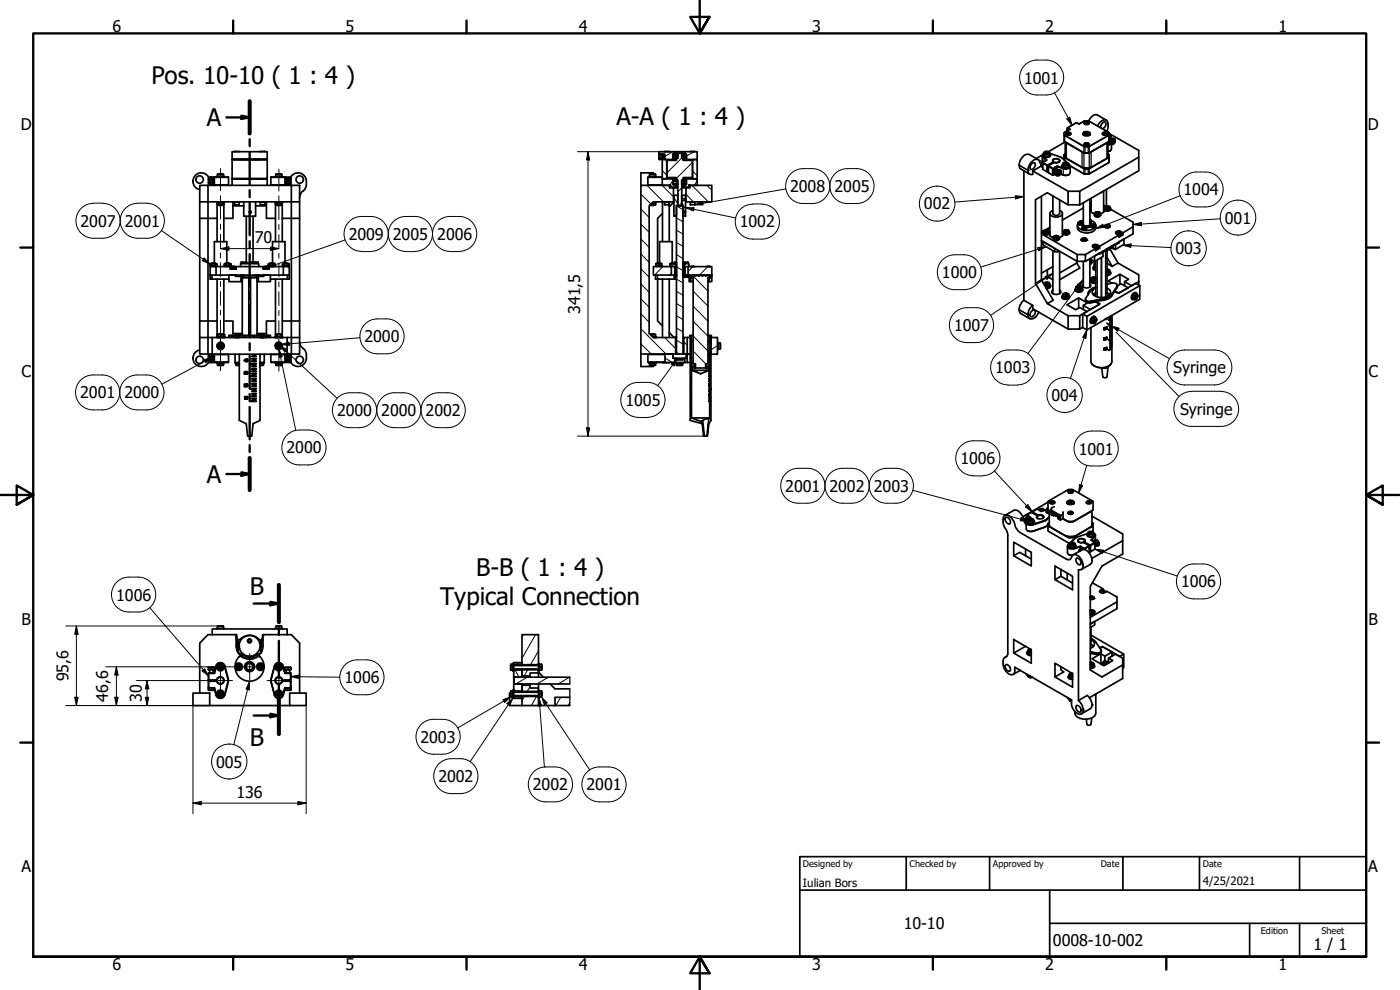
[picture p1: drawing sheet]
<svg xmlns="http://www.w3.org/2000/svg" width="420mm" height="297mm" viewBox="0 0 420 297" stroke-linecap="round" stroke-linejoin="round" font-family="sans-serif">
<defs><g id="words">
<g font-size="7.2">
<text x="45.5" y="25.3">Pos. 10-10 ( 1 : 4 )</text>
<text x="62" y="37.8">A</text>
<text x="185" y="37.5">A-A ( 1 : 4 )</text>
<text x="62" y="144.8">A</text>
<text x="142.9" y="172.8">B-B ( 1 : 4 )</text>
<text x="75" y="178.5">B</text>
<text x="132.1" y="181.5">Typical Connection</text>
<text x="75" y="223.7">B</text>
</g>
<g font-size="4.8">
<text x="33.7" y="9.6">6</text>
<text x="103.7" y="9.6">5</text>
<text x="173.7" y="9.6">4</text>
<text x="243.7" y="9.6">3</text>
<text x="313.7" y="9.6">2</text>
<text x="383.7" y="9.6">1</text>
<text x="307.3" y="25.1">1001</text>
<text x="6.2" y="38.9">D</text>
<text x="410.5" y="38.9">D</text>
<text x="237.2" y="57.6">2008</text>
<text x="250.4" y="57.6">2005</text>
<text x="355.2" y="58.6">1004</text>
<text x="277.3" y="62.9">002</text>
<text x="24.2" y="68">2007</text>
<text x="37.5" y="68">2001</text>
<text x="104.6" y="72">2009</text>
<text x="117.9" y="72">2005</text>
<text x="131.2" y="72">2006</text>
<text x="222.1" y="68.2">1002</text>
<text x="367.6" y="67.1">001</text>
<text x="76.5" y="73">70</text>
<text x="352.7" y="76.3">003</text>
<text x="282.7" y="83.5">1000</text>
<text x="174.1" y="94.2" transform="rotate(-90 174.1 94.2)">341,5</text>
<text x="286.3" y="99.4">1007</text>
<text x="109.4" y="102.7">2000</text>
<text x="6.4" y="113.1">C</text>
<text x="298.7" y="112.1">1003</text>
<text x="352.1" y="112">Syringe</text>
<text x="410.7" y="113.1">C</text>
<text x="24.1" y="119.6">2001</text>
<text x="37.3" y="119.6">2000</text>
<text x="101.2" y="124.9">2000</text>
<text x="114.4" y="124.9">2000</text>
<text x="127.7" y="124.9">2002</text>
<text x="187.7" y="121.8">1005</text>
<text x="315.5" y="120.3">004</text>
<text x="354.1" y="124.4">Syringe</text>
<text x="86" y="136.1">2000</text>
<text x="323.7" y="136.4">1001</text>
<text x="288.2" y="139.3">1006</text>
<text x="235.6" y="147.6">2001</text>
<text x="249" y="147.6">2002</text>
<text x="262.3" y="147.6">2003</text>
<text x="354.5" y="176.2">1006</text>
<text x="34.9" y="180.2">1006</text>
<text x="6.4" y="187.4">B</text>
<text x="410.7" y="187.4">B</text>
<text x="20.5" y="204.4" transform="rotate(-90 20.5 204.4)">95,6</text>
<text x="103.4" y="205">1006</text>
<text x="32.5" y="210.6" transform="rotate(-90 32.5 210.6)">46,6</text>
<text x="42.5" y="210.6" transform="rotate(-90 42.5 210.6)">30</text>
<text x="126.2" y="222.9">2003</text>
<text x="64.9" y="230.3">005</text>
<text x="71" y="239.4">136</text>
<text x="131.6" y="234.7">2002</text>
<text x="160" y="237.2">2002</text>
<text x="176" y="237.2">2001</text>
<text x="6.4" y="261.7">A</text>
<text x="410.7" y="261.7">A</text>
<text x="271.2" y="278.8">10-10</text>
<text x="316" y="283.8">0008-10-002</text>
<text x="394.2" y="285">1 / 1</text>
<text x="33.7" y="290.9">6</text>
<text x="103.7" y="290.9">5</text>
<text x="173.7" y="290.9">4</text>
<text x="243.7" y="290.9">3</text>
<text x="313.7" y="290.9">2</text>
<text x="383.7" y="290.9">1</text>
</g>
<g font-size="3.4">
<text x="241" y="266">Iulian Bors</text>
<text x="361" y="265.5">4/25/2021</text>
</g>
<g font-size="2.7">
<text x="241" y="260.1">Designed by</text>
<text x="273" y="260.1">Checked by</text>
<text x="298" y="260.1">Approved by</text>
<text x="330.3" y="260">Date</text>
<text x="361" y="260">Date</text>
<text x="378.4" y="280.1">Edition</text>
<text x="396.6" y="280.1">Sheet</text>
</g>
</g></defs>
<!-- layer: Hatch (ISO) -->
<g fill="none" stroke="#000" stroke-width=".3">
<path d="M192.3 58.2l3.1 3.1M194.2 55.6l4.9 5M198.7 55.6l3.4 3.4M198.8 51.2l1.3 1.4M199 47.2l-.2 .2M199.9 47.9l.2 .2M202 45.5l-2.5 1.4M202 46.5l1.4 .8M202 54l-.9 1.5M202.2 59.2l1.2 1.9M202.9 54.4l.5 .2M204.6 46.5l1.4 .7"/>
<path d="M204.6 54.3l1.4 .8M204.6 56.4l-1.1 1.1M204.6 47.4l-4.4 4.5M205.5 58.6l.2 .3M205.9 58.3l2.2 2.3M207.6 55.6l5 5M207.8 48.7l-4.8 4.8M207.8 51.3l1.4 1.4M208.3 45.5l-2.3 1.3M208.9 47.9l.3 .3M209.2 54.2l-.8 1.4M212.2 55.6l1.4 1.5"/>
<path d="M192.3 76.2l2.5 2.5M192.3 71.7l2.5 2.5M192.3 67.2l2.5 2.5M192.3 62.7l2.5 2.6M198.9 80l-2.4 2.5M202.2 79.1l-.5 .9M203 76.4l2 1.2M203 72.8l2 1.1M203 69.1l2 1.1M203 65.4l2 1.1M203 61.8l2 1.1M204.6 60.8l1.1 1.9"/>
<path d="M204.6 60.9l-1 .9M205 64l.5 .9M205.8 79.1l-.5 .9M208 80l-1.5 1.5M212.4 80l-2.5 2.5M192.3 98.7l7.6 7.5M192.3 94.2l2.5 2.5M192.3 89.6l2.5 2.6M192.3 85.2l2.5 2.5M192.3 80.7l2.5 2.5M201.5 82l-.5 .5M202.6 80.9h-.1"/>
<path d="M203 98.4l2 1.2M203 94.7l2 1.2M203 91l2 1.3M203 87.4l2 1.2M203 83.7l2 1.2M203 80.1l2 1.1M205 80.6h.1M205.2 80.1l-.1 .2M205.5 82.5h-.1M206.8 83.3l.5 .8M207.8 82.7l4.7 4.7M208 96.4l4.5 4.5"/>
<path d="M208 91.9l4.5 4.5M208 87.4l4.5 4.5M212.2 82.5l.8 .9M192.3 103.2l3.2 3M199.5 101.3l3.3 3.3M199.6 107.4l2.2 1.4M203 105.7l.8 .5M203 102.1l2 1.1M203.6 107.5l.8 .5M205.2 102.6l1 1M206 107.5l.2 .1M207.5 111.9l-.4 .4"/>
<path d="M207.5 107.4l-.4 .3M207.5 116.4l-.4 .4M207.5 102.9l-.4 .4M208 105.3l3.8 3.8M208 100.8l4.5 4.5M208.3 110.2l.2 .2M209.4 111.1l-.4 .6M213.4 115l-.4 .4M213.4 110.5l-.4 .4M213.4 106l-.4 .4M213.4 101.5l-.4 .4M213.4 119.5l-.4 .4"/>
<path d="M215.3 103.7l-1.9 1.2M207.5 125.3l-.4 .4M207.5 120.9l-.4 .3M210.9 126.4l-.6 .6M211.3 130.5l-.2 .2M212.5 129.3l-.2 .3M213.4 123.9l-.4 .4M155.3 198.8l.3 .5M157.1 190.4l-.4 .8M160.7 190.4l-4 7.1M161.6 195.3l-2.4 4.1M154.2 206.6l.4 .7"/>
<path d="M154.6 201l1.2 2.2M155.5 209l.3 .5M157.4 209l-.7 1.2M158.2 203.2l-3.4 2M158.4 201l-1.1 1.8M159.1 206l-.9 1.4M161 209l-1.6 2.7M161.6 201.7l-.2 .2M164.6 203.2l-3.4 2M168.3 209.2l-1.5 2.5M170.9 203.2l-3.4 2M171 210.8l-.5 .9"/>
</g>
<!-- layer: Visible (ISO) -->
<g fill="none" stroke="#000" stroke-width=".51">
<path d="M320 39.9a.69 .69 0 0 1 .8-.2 .69 .69 0 0 1 .4 .5 .76 .76 0 0 1-1.2-.2zM320.3 39v.2M320.3 39l.2 .1M320.3 38.5v.5M320.4 38.4v.1M320.7 39.9v.4zM320.7 39.9h-.2v.3M320.7 40h.3M320.7 40v.3M321.2 38.8l-1.9 1.1 .1 2.5 6.2 3.5M323 36.8l-2.6 1.5M323.1 36.9h.1"/>
<path d="M323.2 36.8l.6 .4M323.8 37.2a3.6 3.6 0 0 1 2.8-1l6.1 3.5 .2 .2v2.4M323.8 37.2v.1M325.1 39.8a1.23 1.23 0 0 1 2.1 .4 1.3 1.3 0 0 1-2.2-.2zM325.4 36.8a.89 .89 0 0 1 1.4 .2 .73 .73 0 0 1-.8 .4 .73 .73 0 0 1-.6-.6zM325.4 36.9l.2 .4M325.5 36.7a.76 .76 0 0 1 1.3 .4 .7 .7 0 0 1-.8 .2 .7 .7 0 0 1-.5-.6zM325.9 36.9l-.1 .1h.3M325.9 36.9v.1M326 36.7l-.2 .1 .1 .1M326.1 36.8l-.1-.1 .1 .3M326.1 36.8v.2"/>
<path d="M326.1 37l.1 .1M326.1 36.8h.1M326.2 36.8l-.1 .3M326.3 36.9l.1 .2h-.2M326.3 36.9v.2M326.3 37l-.1 .1M326.4 36.8l-.1 .1M326.4 36.8h-.2M326.8 36.9l-.2 .4M329.4 37.8a2.52 2.52 0 0 1 2.6-1.7 3 3 0 0 1 .2 3.3M330.4 38.3a1.29 1.29 0 0 1 1.4-1.6 1.38 1.38 0 0 1-1 1.9M330.9 39.9a.78 .78 0 0 1 .8-.2 .78 .78 0 0 1 .6 .6 .97 .97 0 0 1-1.5-.2z"/>
<path d="M331 39.9a.65 .65 0 0 1 .7-.3 .65 .65 0 0 1 .5 .7 .69 .69 0 0 1-.8 .2 .69 .69 0 0 1-.4-.6zM331.5 39.9h-.2l.2 .2M331.6 40v.2M331.6 40v.3M331.6 40h.1M331.9 39.9l-.2 .1M332 36.1l-2.6-1.6a2 2 0 0 0-2.4 1.4l-.3 .3M57.9 54.4a2.51 2.51 0 0 0 2 2.5M59.9 55.6h2.5v5h-2.5zM62.4 55.6h25M62.5 55.5l.2 .1zM62.5 53.8l.9-.5 .9 .5v1l-.9 .6-.9-.6z"/>
<path d="M62.5 54.8v.7M62.6 53.2a2.51 2.51 0 0 0-2.8-1.3 2.51 2.51 0 0 0-1.9 2.5v-.1M62.7 54.9v.6l.7-.1M62.7 53.1l-.2 .7M63.4 53.1v.2M63.4 53.1h-.7v.7M63.4 53.1v.3M63.4 55.5v.1M63.4 55.4v.2zM63.4 53.1h.1M63.5 55.5h5.1M64.3 53.2l-.8-.1v.3"/>
<path d="M64.3 53.2h4.3M64.3 53.2v.6M64.3 54.8l.1 .8M64.4 53.1l4.2 .1M65 53.1v-.2h2.3v.2M65.3 52.3h1.8M65.3 52.3v.6M67.1 52.3v.6M68.6 53.2v2.3M68.6 55.5l-.1 .1M69.7 47.9v5.7h10.5v-5.7M69.7 53.6h9.3h-9.3"/>
<path d="M69.7 53.6l.1 2M69.7 45.6v2.2M69.7 53.6h.1M69.7 47.9h.1M69.8 45.5l10.3 .1M69.8 45.5l-.1 .1M70.4 45.5h1.4M71.6 47.9h6.6M71.6 53.6h6.6M78.1 45.5h1.4M79 53.6h1zM80 53.6h.2z"/>
<path d="M80.1 47.9h-10.4M80.2 45.6v2.2h-10.5h10.5M80.2 53.6l-.1 2M80.2 53.6h-.1M81.3 53.2h4.2v.6M81.3 55.5h4.2M81.3 53.2v2.3M81.3 55.5l.1 .1M82.5 53.1v-.2h2.3v.2M82.8 52.3h1.8M82.8 52.3v.6M84.6 52.3v.6"/>
<path d="M85.5 53.1l-4.2 .1M85.5 53.2l1.7-.1v.7M85.5 53.8l.9-.5 .9 .5v1l-.9 .6-.9-.6zM85.5 54.8v.7M85.5 55.5v.1M87.2 54.9v.6h-1.7M87.2 55.5h.1M87.2 53.1l.1 .7M87.2 53.2a2.51 2.51 0 0 1 2.9-1.3 2.51 2.51 0 0 1 1.8 2.5M87.3 54.8v.7M87.4 55.6h2.5v5h-2.5zM91.9 54.3a3.6 3.6 0 0 1-1.6 3.7l-.4 1.3"/>
<path d="M194.4 55.5h4.4v-1.9h3.2v1.8l.9 .1-.1 .6M194.4 53.2h4.4M194.7 53.1v-.2h2.3v.2M194.9 52.3h1.8M194.9 52.3v.6M196.1 52.2v-.3h-3.8v3.7M196.7 52.3v.6M197.7 46.2h1.3v1.7h-.2l.1-1.2h-1.2zM197.7 46.7v1.2h1.1M197.7 47.6h1.1M197.8 45.5h5.1v.5l-.9 .2v1.7h-2.5v-1.7h-1.8zM197.9 47.4h.1"/>
<path d="M197.9 47.4h.9M197.9 47.3h.1M198.7 55.5l.1 .1M198.8 47.9h1.3l-.1 5.7h-1.2zM198.8 47.3l-.9 .1M198.8 53.1l-4.4 .1 .2 2.4M199.5 45.5h1.3M200.1 47.9h2.9M200.1 53.6h2.9M200.2 48.2l2.7-.1 .1-.6h.4l.1-1.5 1.1 .1v1.4h.4l.1 .6 2.7 .1v4.9l-2.7 .2-.1 .8h-.4l-.1 7.7h-1l-.1-7.7h-.4l-.1-.8-2.7-.2zM200.9 55.6h.3M201.2 55.5l-2.4 .1"/>
<path d="M201.2 55.5v.1M201.2 55.6l.1 .5h2.1M202 46.3l.1 1.2M202 54.2l.1 1.2M202 47.9h1M202 53.6h1M202.1 46.2h.3v.3M202.1 54.1h1.2M202.1 55.4h1.3M202.1 46.2l-.1 .1M202.1 54.1l-.1 .1M202.1 56.4h1.3"/>
<path d="M202.2 58.6h1.2v3.1h-.4v3.2h-.8zM202.4 46.2h1M202.4 54.1v.3M202.4 47.5h.5M202.6 47.4h.1M202.6 55.2h.1M202.6 47.3l-.2-.1v.3h-.3M202.6 55.2l-.2-.1v.3M202.6 46.4v.1M202.6 54.3h.1M202.7 55.2l.2-.1v.3M202.7 46.5l.2 .1"/>
<path d="M202.7 54.3l.2 .1M202.7 46.4l-.3 .2M202.7 54.3l-.3 .1M202.8 46.4v.1M202.8 54.3h.1M202.8 47.2l.1 .1M202.8 55.1l.1 .1M202.9 55.5h.5M202.9 46h.6M202.9 45.5h2.2M202.9 47.2l-.2 .1M202.9 47.2v.3h.4"/>
<path d="M202.9 46.2v.3M202.9 47.2h.1M202.9 54.1v.3M202.9 46.4l-.1 .1M202.9 54.3h-.1M203.3 46.2l.1 .1M203.3 54.1l.1 .1M203.4 46.3l-.1 1.2M203.4 54.2l-.1 1.2M203.4 58.6h.1M204.5 46h.6M204.6 58.6h1.1v1l-1.1-.1z"/>
<path d="M204.6 46.3v1.2h.4v-.3M204.6 54.2l.1 1.2M204.6 55.5h.5M204.6 46.2h.1M204.6 55.4h1.3M204.6 56.4h1.3M204.7 46.2h.3v.3M204.7 46.2l-.1 .1M205 47.9h1M205 53.6h1M205 47.9h2.8M205 53.6h2.8"/>
<path d="M205 46.2h.5M205 47.2h.1M205 54.1v.3M205 47.5h.5M205 46.4l.1 .1M205 54.3h.1M205.1 47.2l.2 .1M205.1 46.6l.2-.2 .3 .2M205.1 54.4l.2-.1 .3 .1M205.1 45.5h4.1v2.3l-3.2 .1v-1.7l-.9-.2zM205.1 47.2l-.1 .1M205.1 55.1l-.1 .1"/>
<path d="M205.2 46.4v.1M205.2 54.3h.1M205.3 47.4h.1M205.3 55.2h.1M205.3 55.2l-.2-.1-.1 .3M205.4 46.4v.1M205.4 54.3h.1M205.4 47.3l.2-.1-.1 .3h.4M205.4 55.2l.2-.1-.1 .3M205.5 54.1v.3M205.7 59.6v.5M205.9 56.4h1.2v-.8h6.5v5h-7.7z"/>
<path d="M205.9 46.2l.1 .1M205.9 54.1l.1 .1M205.9 46.2h-.4v.3M205.9 54.1l-1.3 .1M206 46.3l-.1 1.2M206 54.2l-.1 1.2M206.8 55.6l-.1 .5h-2.1M206.8 55.6h.3M206.8 55.5v.1M206.8 55.5l2.4 .1M207.2 45.5h1.3M207.9 47.9h1.3v5.7h-1.4z"/>
<path d="M209.1 55.6l.1-2h-3.2v1.8l-.9 .1 .1 .6M307.3 51.2v38.9M309.6 49.2a.65 .65 0 0 1 .9-.3 .65 .65 0 0 1 .1 1.1l-.6 .7a.61 .61 0 0 1-.9-.1 .61 .61 0 0 1 .1-.8zM309.9 51.3l10.6 6.1M311.5 47.9l-2.6-1.6a3 3 0 0 0-3 3.2l.2 1 2.9 1.7M312.4 49.2l-.2-.1a1.37 1.37 0 0 0-1.1-1.4 1.37 1.37 0 0 0-1.5 .9 2.73 2.73 0 0 0-.6 3.6l.9 .1v-1l2.6-1.5M312.5 58.9v25.1l1.8-1M312.8 46.5l-1.8 1.1M312.8 46.7v1.9M312.9 48.9l1.3 .7v1.9l-1.3-.7zM312.9 48.8l1.5 .8h-.2M312.9 48.8v.1"/>
<path d="M313.1 48.5l-.6 .5-.1 .6M313.1 46.4a1.12 1.12 0 0 0 1.8 .7l.4-.7M313.1 46.2l.2-.2a.89 .89 0 0 0 .7 .9 .89 .89 0 0 0 1-.5v-.4a.68 .68 0 0 1 0 .9 .68 .68 0 0 1-.9 .1l-1-.3zM313.1 46.2l-.2 .6 1.2 1.2-1.2 .8M313.2 46.1l-.4 .4 .1 .3 1.1 1.3M313.4 48.4a.91 .91 0 0 0-.9 .7 .91 .91 0 0 0 .4 1.1v-.7M313.5 45.6a.83 .83 0 0 1 1.4 .4 .83 .83 0 0 1-1.5-.3zM313.6 45.5l-.2 .2a.85 .85 0 0 0 .7 .8 .85 .85 0 0 0 .9-.6l-.3-.4 5-2.9v4.6l.3 .3M313.9 45.6h.4v.4M314.2 51.5l.2 .1M314.3 45.6l.3 .2-.1 .2-.7-.1 .1-.3v.4h.4M314.3 46h.1"/>
<path d="M314.6 50.2v.5M314.6 49.9l1.3 .8v1.9l-1.3-.8zM314.6 51.5l-.2 .1M314.6 49.7l1.5 .9-.2 .1M314.6 49.7v.2M315.1 46l3.6 1.4M315.9 52.6h.2M316 48.2l.2 .4M316 58.8v5.3a1.19 1.19 0 0 0 2 0v-4.1M316.1 48.6l-1.7 1v2M316.2 48.6l-.3-.2a1.15 1.15 0 0 1 1-.9 1.15 1.15 0 0 1 1.2 .6 1.17 1.17 0 0 1-1.7 .7l-1.8 .9M316.2 47.9a1.1 1.1 0 0 1 1.7 .5 1.07 1.07 0 0 1-1 .4 1.07 1.07 0 0 1-.9-.7z"/>
<path d="M316.2 48.6v.2M316.6 50.3l-.5 .3v2l.5-.4v-.4M316.7 50.2l-.4 1.4 .4 .3M316.7 51.9l-.1 .3M316.7 52.1v.1M316.8 51.7l.3 .2M317.2 50l-.5 .2v.6M317.4 50.9l.4 .2M317.7 51.7l.1-.1a.41 .41 0 0 1 .5 .4 .41 .41 0 0 1-.5 .4l-.3-.2zM317.8 51.5l.1-.1a.61 .61 0 0 1 .5 .6 .61 .61 0 0 1-.5 .6h-.4l-.1-.2zM317.8 51.1l.5 .1a1.04 1.04 0 0 1-.1 1.1 1.04 1.04 0 0 1-1.1 .4l.1-.4a.66 .66 0 0 1 .4-.9zM317.8 52.3h.1"/>
<path d="M318 48.2l-.2 .5M318.4 51.2a.99 .99 0 0 0-1.4 .1 .99 .99 0 0 0 .1 1.4M318.7 49.7a1.19 1.19 0 0 0 1.1 .8 1.19 1.19 0 0 0 1.1-.8M318.7 47.4l1.5 1.3M318.7 47.4h.1M318.9 47.5l1.2 1.2M319 49.3l-.2 .2a.98 .98 0 0 0 .5 .9 .98 .98 0 0 0 1.1-.2l.5-.4-.2-.5a.68 .68 0 0 1 .3 .8 .68 .68 0 0 1-.8 .4h-1l-1.9-.7M319 49.2a.87 .87 0 0 0 .8 1 .87 .87 0 0 0 .9-1 .81 .81 0 0 1 .4 1 .81 .81 0 0 1-.9 .5h-.7l-2.3-.7v1l-.6-.2M319.2 48.9a.79 .79 0 0 1 .8-.3 .79 .79 0 0 1 .5 .7 .83 .83 0 0 1-1.4-.3zM319.2 48.8l-.2 .2a.84 .84 0 0 0 .6 .8 .84 .84 0 0 0 .9-.3l.2-.4-.3-.3M319.2 48.8h.1M319.3 47l6 3.6"/>
<path d="M319.5 48.9h.4v.3M319.5 46.3l-.1 .7 .6 .5M319.5 46.3l-.2 .2v1.4M319.7 46.2l-.2 .1M319.8 42.7l5.4 3.1M319.8 40.1a.88 .88 0 0 1 1.6 .1 .88 .88 0 0 1-1.6-.1zM319.9 49.2l-.4 .1v-.4l-.1 .3 .7 .1M319.9 48.9l.3 .2-.1 .2M319.9 40.1l.2 .3M319.9 49.2l.1 .1M320 47.5l4.8 2.7M320.2 40.1h.3"/>
<path d="M320.3 40.2h.2M320.5 57.4h3.5v4.1h-3.5zM320.9 40.1l-.1 .2-.3-.1M321.2 50v1.8a1.56 1.56 0 0 1-2.1 .7l-.8-.3 1.2 .4 1.3-.2M321.3 40.1l-.2 .3M324.7 50.2l1.4 .2 1.4-.2M324.8 50.2l.6 .2 2-.2M324.8 50.2l.5 .3M325.1 40.3h.3l-.3 .1M325.2 40.5a1.3 1.3 0 0 1 1.8 0M325.2 40.4h.1M325.3 50.5h1.6"/>
<path d="M325.3 50.6h1.6M325.4 43.1a.73 .73 0 0 1 .8-.3 .73 .73 0 0 1 .6 .7 .89 .89 0 0 1-1.4-.3zM325.4 43.4l.2 .2M325.4 43.2v.2M325.5 43a.62 .62 0 0 1 .8-.2 .62 .62 0 0 1 .3 .7 .64 .64 0 0 1-.7 .2 .64 .64 0 0 1-.4-.7zM325.7 43.2h.2M325.8 40.8a.42 .42 0 0 1 .3-.6 .42 .42 0 0 1 .5 .4l-.1 .2M325.8 40.3l-.3 .3M325.9 40.1h.4h-.4M325.9 43.2v.2M326 40.1l-.9 .2a1.44 1.44 0 0 1 2.1 0l-1-.2M326 43.2v.1"/>
<path d="M326 43.3l-.2 .1M326 43.2h-.1M326.1 43l-.1 .2M326.1 43.2v.3l-.1-.2M326.1 43.2v.3l.2-.2M326.1 43.2h.4M326.2 43.2v.3M326.3 43.3l-.1 .1M326.4 43.2l-.1 .1M326.5 40.3l.2 .3M326.6 45.9h-1h1M326.8 43.2l-.2 .4"/>
<path d="M326.8 40.3l.4 .1M326.9 40.3h-.1M326.9 45.8l-.3 .1M326.9 40.3l.1 .1M327.1 40.3h.1M327.1 59.7v7.8M327.4 50.2h.1M327.4 50.2l-.5 .3M327.5 59.5v4.1M330.9 40.1l.2 .3M331 57.4l-.8 .5M331.2 57.3v6.3"/>
<path d="M331.4 40.1h-.2l.3 .1M331.4 40.1v.1M331.4 40.1h.1M331.5 40.1v.1M331.5 40.2l.2 .1M331.7 40.1v.2M331.9 40.1h-.2M332 56.8v5M332.2 47.5l-4.7 2.7M332.3 40.1l-.2 .3M332.4 42.7l-5.4 3.1M332.5 42.6v4.6l-.3 .3"/>
<path d="M332.5 46.2l.4 .3-.1 2.3-6 3.4h-1.4l-4.2-2.4M332.7 46.3l.1 .7-.6 .5M332.9 41.7l.2 .4-.3 .3M332.9 41.8v.4M332.9 42.3l-6 3.5M332.9 47l-.2 .3-5.8 3.3M332.9 40.1l8.9 5v6.1l-17.8 10.3M332.9 41.5l.6 .1M332.9 40.9l.5-.3v1M332.9 40.2l.5 .4M333.1 42.1l.2 .6-.8 .5M333.1 42l-.2 .8-.4 .2"/>
<path d="M333.1 42.1a.79 .79 0 0 1 .4 1 .79 .79 0 0 1-1 .4M333.3 42.5l-.1 .5-.7 .4M333.3 42.3v.8l-.8 .3M333.6 42.8l-.1 2.1-1 .6 .7-.3M333.7 41.5l.3 .2M334 42.1l.2-.1a.61 .61 0 0 1 .5 .6 .61 .61 0 0 1-.6 .6h-.3l-.2-.2zM334 41.7l-.6 .8M334 41.7a.7 .7 0 0 1 .8 .5 .7 .7 0 0 1-.4 .8l-.4 .4h-.4M334.1 42.2l.2-.1a.46 .46 0 0 1 .1 .7 .46 .46 0 0 1-.6 .1zM334.1 42.9h.1M334.1 42.3l.2-.1a.37 .37 0 0 1 0 .5 .37 .37 0 0 1-.4 .1zM334.4 42.4v.1"/>
<path d="M334.6 41.8a.91 .91 0 0 0-1.5 .3M341.8 47.2l-17.8 10.2M59.9 60.6v40.7M59.9 65.5h5.3M62.4 60.6v45.6h-2.5v-4.9M62.4 60.6h25v40.7h-27.5M63.1 80h1.7v2.5h-1.7zM63.1 79.7h2M63.1 79.2h2M63.1 79.7l.2 .2h1.5l.3-.2M63.6 79h1M63.6 79.2v.5"/>
<path d="M63.6 79.9v.1M64.3 78.9v-6.4h3.8v6.4M64.6 79.2v.5M64.6 79.9v.1M64.8 80h4.3M65 60.6v.2h2.3v-.2M65.1 79.2l-.3-.2h-1.5l-.2 .2v.5M65.1 79.2v.5M65.2 60.8v11.7M65.5 60.8l-.3 .1h2M65.7 61.6h1M65.7 60.9v.5"/>
<path d="M66.7 60.9v.5M66.9 60.8l.3 .1M67.2 60.9v.5l-.3 .2h-1.4l-.3-.2h2v11.1M67.2 60.8v.1M67.3 79.7h2M67.3 79.2h2M67.3 79.7l.3 .2h1.4l.3-.2M67.8 79h1M67.8 79.2v.5M67.8 79.9v.1M68.8 79.9v.1M68.8 79.2v.5"/>
<path d="M69.3 80h-.2v.8h1.8M69.3 79.2l-.3-.2h-1.4l-.3 .2v.5M69.3 79.2v.5M69.6 80h.8M69.9 61.8v3.7h-2.7M69.9 60.6v1.2M69.9 61.8h3.3M70.2 60.6h1.7M70.4 61.4l1.3 .1M70.4 60.7v.6M70.7 80h8.3M70.9 80v.8"/>
<path d="M71.8 60.7v.6M71.8 61.4l-.1 .1M72.2 80v-.9h5.5v.9M72.5 78.6l-.1 .5M72.5 78.7h1.4M73.2 60.6v4.3h3.5v-4.3M73.7 78.6l.1 .5M73.8 78.8h1.3M73.9 64.9v13.9M75.1 63.3a.33 .33 0 0 1 .3 .3 .33 .33 0 0 1-.3 .3M75.1 78.7l2.3-.1 .1 .5M75.2 78.6l-.1 .5"/>
<path d="M75.9 64.9v13.8M76.4 78.6l.1 .5M76.7 61.8h3.2M77.9 60.6h1.8M78.1 60.7v.6M78.1 61.4l1.3 .1M79.2 80h-.2v.8h1.8v-.8h-.3M79.5 61.4l-.1 .1M79.5 80h.8M79.5 60.7v.6M79.9 60.6v4.9h2.8M80.5 79.7h2"/>
<path d="M80.5 79.2h2M80.5 79.7l.3 .2h1.5l.2-.2M80.8 80h4.2M81 79h1M81 79.2v.5M81 79.9v.1M81.8 78.9v-6.4h3.7v6.4M82 79.2v.5M82 79.9v.1M82.5 60.6v.2h2.3v-.2M82.5 79.2l-.2-.2h-1.5l-.3 .2v.5M82.5 79.2v.5"/>
<path d="M82.7 60.8v11.7M82.9 60.8l-.2 .1h2M83.2 61.6h1M83.2 60.9v.5M84.2 60.9v.5M84.4 60.8l.3 .1M84.7 60.9v.5l-.3 .2h-1.5l-.2-.2h2v11.1M84.7 65.5h5.2M84.7 60.8v.1M84.8 79.7h2M84.8 79.2h2M84.8 79.7l.3 .2h1.5l.2-.2"/>
<path d="M85 80h1.8v2.5h-1.8zM85.3 79h1M85.3 79.2v.5M85.3 79.9v.1M86.3 79.2v.5M86.3 79.9v.1M86.8 79.2l-.2-.2h-1.5l-.3 .2v.5M86.8 79.2v.5M89.9 60.6v40.7M195.3 61.6h1M195.8 60.9h.9M195.8 60.9v.5"/>
<path d="M196.1 60.6h.9v.2h-1.1M196.1 80h5.4v2.5h-5.4zM196.5 60.8h.2v.7l-.2 .1-1.4-.1M196.7 61.4l-1.5 .1M196.8 79.7h1.8M196.8 79.2h.9M196.8 79.1l1.6-.1 .2 .7-1.6 .2zM197.2 79h1M197.2 79.9v.1M197.7 79.2h.9M197.7 79.2v.5M197.9 78.9v-6.4h3.8v6.4"/>
<path d="M198.2 79.9v.1M198.8 64.1l-1.4 1.4v13.4M198.8 60.6v11.9M199.3 60.6h1.7M199.4 61.4h1.4M199.5 60.7v.6M200.8 60.7v.6M200.9 60.7v11.8M201.1 79.7h.1M201.2 79.2h-.1M201.5 79h.9M202.1 60.6h.1"/>
<path d="M202.2 60.6l-1.3 1.4M202.5 80l.1 2.5zM202.5 78.7v.3l-1.4 .1 .1 .8M202.5 78.6l-.1 .1M202.6 78.7h.4M202.8 79.1l.2 .2-.2-.1M202.8 79.1l.2 .1M202.8 79.6l.2 .2-.2-.1M202.8 79.6l.2 .1M202.8 78.8l-.1 .3h-1.5v.9h1.5v2.5h.3l-.2-.3 .2-.4-.2-.2M202.8 78.8h.2zM203 80l-.2 .1"/>
<path d="M203 79.6h-.2M203 79l-.2 .1M204.6 60.2l1.1-.1v3.3h-.7v-1.7h-.4zM205 63.9l.7-.1v1.1h-.7zM205 78.8h.2v.3h1.6v.9h-1.6l-.1 2.5M205 78.8l.2 .1M205 78.9l.2 .1M205 79.4l.2 .1M205 79.3l.2 .1M205 79.9l.2 .1M205 79.8l.2 .1M205.1 78.8l.1-.2h1.3v.5"/>
<path d="M205.2 78.9l-.2 .4M205.2 80l-.2 .1 .2 .4M205.2 79.4v.1M205.2 79.9v.1M205.2 79.5l-.2 .1v.2M205.4 80l.1 2.5zM205.7 63.4v.5M205.7 60.6h.2M206.5 80h7.1v2.5h-7.1zM207 60.6h1.7M207.1 61.4h1.5M207.2 80h1.3"/>
<path d="M207.2 60.7v.6M207.5 80h.7M208.5 60.7v.6M211.9 80h1.3M212.2 80h.8M312.5 70.2l10.8 6.2M312.5 72.2l10.8 6.2M313 69.4a1 1 0 0 0 .8 1.1 1 1 0 0 0 1.2-.8M313 72.4l3.5 2.1v1.1l-3.5-2.1zM313 69.4l-.5 .2M313.2 69.2a1.08 1.08 0 0 1 1.8 .5h-.2a1.24 1.24 0 0 1-1.6 .1l-.2-.4zM313.2 70v.3"/>
<path d="M313.4 69.2a.72 .72 0 0 1 .7-.2 .72 .72 0 0 1 .5 .5 .86 .86 0 0 1-1.4-.2zM313.7 70.5h.5M313.7 69.1l-.2 .2a.41 .41 0 0 0 .4 .4 .41 .41 0 0 0 .4-.5v-.1M313.7 69.1l.6 .1a.32 .32 0 0 1-.3 .3 .32 .32 0 0 1-.3-.4zM314.3 70.1v.4M314.8 70.2l.4 .6 .8 .5M315.1 64.1v6.7M315.1 68.2l-1.3 .7M315.1 69.6l-.1 .2M316 63.2a.97 .97 0 0 0-.8 1.1 .97 .97 0 0 0 1.2 .8 2.12 2.12 0 0 0 2.4-.9v-.5l-.8-.5M316 80l-3.5 2M316 75.2v12.9"/>
<path d="M316 71.1a.97 .97 0 0 0 .8 1.1 .97 .97 0 0 0 1.1-.8M316 71.1a1.1 1.1 0 0 1 1.9 .3 1.19 1.19 0 0 1-1.7 .1zM316.3 71.7v.4M316.4 70.9a.66 .66 0 0 1 .8-.2 .66 .66 0 0 1 .4 .7 .68 .68 0 0 1-.8 .2 .68 .68 0 0 1-.4-.7zM316.5 75.6h.9M316.7 70.9l-.2 .1a.45 .45 0 0 0 .5 .4 .45 .45 0 0 0 .4-.4l-.2-.1M317.2 71.8v.4h-.5M317.4 75v.6l.5-.3M318 75.4v12.7M318.8 69.6a1.06 1.06 0 0 1 .1 1.1 1.06 1.06 0 0 1-1 .6M318.8 64.1v6.7M319 69.4a1 1 0 0 0 .9 1.1 1 1 0 0 0 1.1-.8"/>
<path d="M319.2 69.2a1.08 1.08 0 0 1 1.8 .5 1.28 1.28 0 0 1-1.8 .1l-.2-.4zM319.3 70v.3M319.3 69.2a.76 .76 0 0 1 .8-.3 .76 .76 0 0 1 .6 .6 .86 .86 0 0 1-1.4-.2zM319.7 69.1l.7 .1a.35 .35 0 0 1-.4 .3 .35 .35 0 0 1-.3-.4zM319.7 69.1l-.2 .2a.41 .41 0 0 0 .5 .4 .41 .41 0 0 0 .4-.5l-.1-.1M320.2 70.1v.4h-.5M320.5 61.5l-6.2-3.7-3.5 2.1v25.1M323.2 78.3v.6l.8 1.5-6 3.5M323.2 78.9l-5.2 3M323.3 76.4h2.5v2h-2.5zM323.3 67.6a2.35 2.35 0 0 0 3.1 2.3 2.12 2.12 0 0 0 2.5-2.3M324 66.8l.4-.2 .1 .2z"/>
<path d="M324.1 66.7v.2M324.4 66.6v.3M324.5 71.7a.98 .98 0 0 1 1.7 .3 1.06 1.06 0 0 1-1.7-.1zM324.5 71.9v.2M324.8 71.7a.6 .6 0 0 1 .6-.2 .6 .6 0 0 1 .5 .5 .6 .6 0 0 1-.6 .2 .6 .6 0 0 1-.5-.5zM324.8 67.3l.2 .7M324.9 67a.69 .69 0 0 0-.9-.7 .69 .69 0 0 0-.3 1.1 .69 .69 0 0 0 1.1 0M325.1 71.7h.5l-.2 .2zM325.1 71.7l-.1 .1a.32 .32 0 0 0 .4 .3 .32 .32 0 0 0 .2-.4M325.1 68.2l.5 .1-.2 .1zM325.1 66.9l-.2 .5 .5 .5M325.1 60.8v6.5a1.11 1.11 0 0 0 1.2 .6 1.11 1.11 0 0 0 .9-1l.1 .1a.96 .96 0 0 1-.4 .9 .96 .96 0 0 1-1 .1"/>
<path d="M325.1 66.1l-.8 .3M325.1 78.4v7.7M325.1 62.4l-6.3 3.6M325.4 68.1v.3M325.4 68.4h.1M325.5 72.4a.75 .75 0 0 1-1-.5 .95 .95 0 0 1 1.6 .2l-.5 .3M325.6 68.2v.1M326.1 72.1h.1M327.1 78.9l.4-.2v-.4v.6l-.4 .3M327.1 77.7l.2 .3-.2 .2M327.1 62l.2 .5-.2 .1M327.1 65.8l.4 .4v.5l-.3 .2"/>
<path d="M327.1 66.9l.2 .2M327.2 63l.3 .7 .9 .4M327.3 77.8l.2 .4-.4 .2M327.3 67.9l-.6 .3-.6 .1M327.3 62.5v.4l-.2 .2M327.4 67.3v.1M327.5 61.1l-.4 .2M327.5 62.5l-.2 .2M327.5 66.2a1.37 1.37 0 0 1 1.4 1.4 1.37 1.37 0 0 1-1.4 1.3 3.5 3.5 0 0 1-4.1-1l.1-.9M327.7 78.6l-.2 .5-.4 .3M327.8 67.4l.5 .1-.4 .2-.2-.1zM327.8 67.4v.3"/>
<path d="M328 74v.1M328.1 73.6l.2-.1a.67 .67 0 0 1 .7-.1 .67 .67 0 0 1 .4 .6l-.1 .2a.86 .86 0 0 1-1.3-.3zM328.1 67.4v.3M328.3 73.5l.9 .1a.54 .54 0 0 1-.5 .6 .54 .54 0 0 1-.5-.6zM328.4 79.9a.7 .7 0 0 0-.3 .8 .7 .7 0 0 0 .8 .4M328.4 64a.99 .99 0 0 0 .8 1.1 .99 .99 0 0 0 1.1-.9M328.4 78.4v2.5M328.4 73.6v.1a.35 .35 0 0 0 .3 .3 .35 .35 0 0 0 .4-.3l-.2-.1M328.5 78.5l-1.4-.9v8.5M328.5 73.6h-.1M328.5 63.8a1.1 1.1 0 0 1 1.8 .4l-.3 .2a1.21 1.21 0 0 1-1.6-.4zM328.5 74.3v.2"/>
<path d="M328.6 63.9a.81 .81 0 0 1 .8-.3 .81 .81 0 0 1 .7 .5 .91 .91 0 0 1-1.5-.2zM328.7 64.5v.4M328.9 78.2v10.7M328.9 73.6l-.5 .2 .3 .1 .4-.2a.35 .35 0 0 1-.4 .3 .35 .35 0 0 1-.3-.3v-.1M329.1 63.7l-.2 .2a.49 .49 0 0 0 .4 .4 .49 .49 0 0 0 .5-.4l-.2-.2M329.1 63.7l.6 .1a.32 .32 0 0 1-.4 .3 .32 .32 0 0 1-.2-.4zM329.3 74.2v.3M329.4 74l-.1 .5-3.5 1.9M329.4 74l.1 .5-.7 .3M329.4 73.7v.3M329.6 74.3l-.2 .4-.6 .2M329.6 74.2l.4 .3"/>
<path d="M329.6 64.7v.4l-.5-.1M330 73.9l-.7-.4a.85 .85 0 0 0-.9-.2 .85 .85 0 0 0-.5 .8l.9 .5v.6l1.2-.7M330 73.9v.6M330.8 75.4l.2 .2v1.3l-2.5 1.6v-1.7l2.5-1.2M331.2 62.5a1.01 1.01 0 0 1 .1 1.1 1.01 1.01 0 0 1-1 .5M331.2 61.6l.7 .3M331.4 62.2a.97 .97 0 0 0 .8 1.1 .97 .97 0 0 0 1.1-.8M331.4 62.2a1.09 1.09 0 0 1 1.9 .3l-.1 .1a1.37 1.37 0 0 1-1.6 0zM331.5 67.7a1.06 1.06 0 0 1 1.7 .2 .93 .93 0 0 1-.9 .5 .93 .93 0 0 1-.8-.7zM331.5 67.8v.3M331.7 62.8v.4M331.7 62a.79 .79 0 0 1 1.4 .4 .73 .73 0 0 1-.8 .3 .73 .73 0 0 1-.6-.7z"/>
<path d="M331.8 67.7a.51 .51 0 0 1 .6-.3 .51 .51 0 0 1 .3 .7h-.8zM332 63.3l.5 .1M332 62l-.1 .2a.45 .45 0 0 0 .5 .4 .45 .45 0 0 0 .4-.4l-.2-.2M332 62h.7a.32 .32 0 0 1-.3 .4 .32 .32 0 0 1-.4-.4zM332 62h.1M332.1 67.6l-.1 .1a.35 .35 0 0 0 .3 .4 .35 .35 0 0 0 .4-.4l-.2-.1M332.2 79l1.6 .9M332.2 77.2l1.6 2.7M332.2 75.2v13.7M332.5 68.4a.73 .73 0 0 1-1-.6 .86 .86 0 0 1 .9-.3 .86 .86 0 0 1 .7 .6l-.6 .3M332.6 63v.4M333.1 68.1h.1"/>
<path d="M333.1 74.7l2.4 4.2M333.3 62.8l6.7 3.9v3.5l-14.2 8.2M333.4 74l-1.4 .8M333.6 74.3l.5 .3M333.8 73.8a2.84 2.84 0 0 1-2.9 1.7M334.4 73.4l.4 .1v1.4l-.7-.3v-1M334.9 69.8a.89 .89 0 0 1 1.5 .2l-.5 .3-.8-.1zM334.9 69.6l.4-.3h.8l.9 .5v.7l-1.2 .7v-.7l-.9-.5zM334.9 69.8v.2M335.2 69.6a.6 .6 0 0 1 .6-.2 .6 .6 0 0 1 .4 .5 .6 .6 0 0 1-.6 .2 .6 .6 0 0 1-.4-.5zM335.5 69.6l-.2 .1a.29 .29 0 0 0 .4 .3 .29 .29 0 0 0 .2-.4M335.5 78.9l6.3 3.6v3"/>
<path d="M335.5 72.8h.4v-.3l1.4-.8v1.6l-2.5 1.6M335.5 78.9l-1.7 1M335.8 70.5l-5.8 3.4M335.9 70.3v.3M335.9 72.8l-1.1 .7M336.4 70l-.1 .4-.5 .2M336.4 70l.1 .3-.7 .4M336.5 70.3l-.1 .4-.6 .2M336.5 70.2l.5 .3M340 68.1l-3 1.7M59.9 96.3h5.3M63.1 82.5v1.2h.5"/>
<path d="M63.6 82.5v1.2h5.1M64.8 82.5h20.2M65.2 83.7v17.4M67.2 96.3h2.7v4.3M67.2 83.7v17.4M69.1 80.7h1.8M69.1 80.6h1.8M69.3 80.1h1.4M69.3 80.5l.1 .1M69.3 80.1v.3M69.6 80.7v.1M70 80.1v.3"/>
<path d="M70.4 80.7v.1M70.7 80.1h-1.4v.4l1.4-.1-.2 .2M70.7 80.1v.3M70.9 82.5v.4M71.7 82.9h6.5M72.3 82.5l-.2 .3M72.3 82.9h-1.6v-.4h-2v2h3.6M72.3 82.9h.3v1.6h-.3zM72.6 83.4h4.7M72.6 84.5h.1M72.7 83.4v17.2M72.8 82.5l-.2 .3"/>
<path d="M73.3 82.5l-.2 .3M74.7 83.4v17.2M75.2 83.4v17.2M76.5 82.5l.3 .3M77.1 82.5l.2 .3M77.2 83.4v17.2M77.2 84.5h.1M77.3 82.9h.2v1.6h-.2zM77.5 82.9h1.7v-.4h2v2h-3.7M77.6 82.5l.2 .3M78.9 82.5v.4M79 80.7h1.8"/>
<path d="M79 80.6h1.8M79.1 80.4h1.5M79.1 80.1h1.5M79.1 80.4l.2 .2M79.4 80.1v.3M79.5 80.7v.1M80.3 80.1v.3M80.3 80.7v.1M80.6 80.1l-1.3-.1-.2 .1v.3M80.6 80.4l-.1 .2M80.6 80.1v.3M82.7 96.3h-2.8v3.8"/>
<path d="M82.7 83.7v16.7h2l-1.8-.1-.2 .1v.6M84.7 96.3h5.2M84.7 83.7v17.4M86.2 82.5v1.2h-5M86.8 82.5v1.2h-.6M196.7 82.5v1.2h.6l.1 12.6 1.4 1.5M197.3 82.5v1.2h5.1v-1.2M198.8 83.7v17.6M200.9 99.8l1.4 1.5M200.9 83.7v17.6M201.5 82.5h1.5M202.4 83l.6 .1"/>
<path d="M202.6 82.5l-.2 .1M202.6 82.7v.3M202.8 80.6l.2 .2-.2 .4 .2 .1M202.8 80.1l.2 .2-.2 .3M202.8 80.1l.2 .1M202.8 81.6h.2M202.8 82.1l.2 .1M202.8 80.6l.2 .2h-.2M202.8 81.1h.2M202.8 80.2h.2M202.8 81.8h.2M202.8 82.3h.2"/>
<path d="M202.8 81.3h.2M202.9 83.1v.6h-.5M203 82.6l-.6 .1v.3h.6M203 81.5l-.2 .1M205 80.4l.2 .1M205 80.3h.2M205 81.9l.2 .1M205 81.8h.2M205 80.9h.2M205 80.8h.2M205 81.4l.2 .1M205 81.3h.2"/>
<path d="M205 82.5h.1M205 82.7v.3M205.2 82.3l-.2 .1 .2 .1M205.2 80.5l-.2 .1 .2 .3M205.2 80.9l-.2 .2 .2 .3-.2 .4 .2 .2M205.2 82.3v.2M205.2 82l-.2 .1 .2 .2M205.2 82.5h-.1M205.7 83h-.7h1.5M205.7 82.7v.3M206.4 82.5l.1 .1M206.4 82.7v.3"/>
<path d="M206.5 82.5l-1.5 .2h.7a.54 .54 0 0 1 .5-.1 .54 .54 0 0 1 .4 .4h-.9M206.8 82.9h.5v1.6h-.5zM206.8 82.5v.4M207.3 84.5h.7M208 82.5l-.2 .3h-.8v.6h1v25.5h-.2v.2h.9v.6h-.4v.7h3.9v-.7h-.4v-.6h.9v-.2h-.2v-25.5h1v-.6l-1.3-.3M208 82.5l.5 .3 .6-.3 .8 .3M209.9 82.8l.4-.3 .3 .3M210.6 82.8l.6-.3 .8 .3M212.2 82.5l-.2 .3M212.5 84.5h.4M212.9 82.5v.3M213.5 82.9l.1 1.6h-.7v-1.1"/>
<path d="M213.6 82.5v.4M307.3 90.1l2.6 1.5v1l10.6 6.1M307.3 90.1a2.76 2.76 0 0 0-.9 4l2.6 1.5M309.6 93.4a.65 .65 0 0 1 .9-.3 .65 .65 0 0 1 .1 1.1l-.3 .5a.59 .59 0 0 1-.8 .4 .59 .59 0 0 1-.3-.9zM309.9 91.6a3.1 3.1 0 0 0-1.1 3.8 1.9 1.9 0 0 0 2.7-1.3l.3-.5M310.8 85l1.7-1 3.6 6.1-1.8 1zM313.2 85.1a1.15 1.15 0 0 1 2 .3 1.47 1.47 0 0 1-1.7 .2M313.5 84.9a.75 .75 0 0 1 .8-.3 .75 .75 0 0 1 .5 .7 .75 .75 0 0 1-.8 .2 .75 .75 0 0 1-.5-.6zM313.8 84.9h.7a.38 .38 0 0 1-.3 .4 .38 .38 0 0 1-.4-.4zM313.8 84.9a.43 .43 0 0 0 .3 .6 .43 .43 0 0 0 .5-.4l-.1-.2M313.8 84.9h.1M314.3 80.9v2.1l1.7 .9"/>
<path d="M314.3 91.1l6.2 3.6M314.4 85.8v.4M315.2 85.5l.1 .3-.2 .4-1.2 .2M315.2 85.4l-.2 .6-.6 .2h-.6M315.3 85.8l-.2 .5-1 .3M316 87a.71 .71 0 0 0-.3 1 .71 .71 0 0 0 .9 .3 1.19 1.19 0 0 0 1.7-.9l-.3-.4M318.7 89a1.12 1.12 0 0 0 1.8 .7l.4-.7M318.9 88.6l-.2 .4a1.28 1.28 0 0 0 2.2 0l-.2-.4M319 88.2a1.22 1.22 0 0 1 1.7 .2 .74 .74 0 0 1-1.2 .5l-.6-.1zM319.3 88.1l.5-.2 .7 .3a.73 .73 0 0 1-.7 .6 .73 .73 0 0 1-.7-.5zM319.5 88.2l.4-.1 .3 .2a.36 .36 0 0 1-.4 .2 .36 .36 0 0 1-.3-.3zM319.5 88.1l-.2 .2a.41 .41 0 0 0 .5 .4 .41 .41 0 0 0 .4-.5l-.1-.1"/>
<path d="M319.7 89.1v.4M320.5 94.7v4h3.5v-4M320.5 94.7h3.5M320.7 88.8v.4M320.7 88.6a.95 .95 0 0 1-.6 .9 .95 .95 0 0 1-1-.2l-.2-.5M320.7 88.3v.3M322.7 86.9a1.16 1.16 0 0 0 1.1 .8 1.16 1.16 0 0 0 1.1-.8M322.7 86.7l.1-.2a1.03 1.03 0 0 0 1 .8 1.03 1.03 0 0 0 1-.8 .78 .78 0 0 1-.2 .9 .78 .78 0 0 1-.9 .1l-.8-.3zM322.8 86.2a1.15 1.15 0 0 1 2 .3h-.2a1.37 1.37 0 0 1-1.6 0zM322.8 86.2v.3M323.1 86.7v.4M323.2 86a.79 .79 0 0 1 1.3 .3 .75 .75 0 0 1-.8 .3 .75 .75 0 0 1-.5-.6z"/>
<path d="M323.5 86h.7a.35 .35 0 0 1-.4 .3 .35 .35 0 0 1-.3-.3zM323.5 86l-.2 .1a.42 .42 0 0 0 .5 .4 .42 .42 0 0 0 .4-.5h-.1M323.7 89.4v3M324 86.9v.4M324.9 98.2l-.9 .5M325.1 85.3l-.2 .1a1.01 1.01 0 0 0 .5 .9 1.01 1.01 0 0 0 1.1 0l.8-.5-.2-.5M325.1 91.6v1.3M325.8 89.7a1.09 1.09 0 0 0 1.5 1.1M326.2 94.9v4.1M326.9 90.8h.1M327.3 84.2a1.1 1.1 0 0 0 1.6 .7M327.3 90.4v.4"/>
<path d="M327.4 98.3v10.1a2.56 2.56 0 0 0 2.4 1.9l1.5 .2M327.4 83.9l-.1 .2a.96 .96 0 0 0 1.6 .7M327.4 83.5a.97 .97 0 0 0 .4 1 .97 .97 0 0 0 1.1 .1M327.7 84.1l1 .2 .2-.2M327.7 84.1v.3M327.9 90.7h-.1M328.1 83.3l-.2 .1 .2 .4 .8-.2M328.1 83.3l.6 .1a.32 .32 0 0 1-.3 .3 .32 .32 0 0 1-.3-.4zM328.2 96l.5-.4a.74 .74 0 0 1 .4 .8 .74 .74 0 0 1-.7 .6l-.4-.3zM328.4 86.3l-1.6 1.1-.3 1M328.4 96.4l.2-.4 .3 .1-.2-.2-.3 .2-.1 .4 .1 .2 .3-.2M328.4 96.4h-.1"/>
<path d="M328.5 90.5v.1M328.7 90.5l-.2 .1M328.7 95a1.2 1.2 0 0 0-1.3 .6 1.2 1.2 0 0 0 .1 1.4M328.7 83.3l.2 .1M328.7 84.3v.3M328.7 90.5l1.2 .9-2.7 1.5-2.1-1.3 1.2-.7-2.6-1.5-3.5 2 2.6 1.5 1.2-.6 2.2 1.2-2.2 1.2M328.9 96.1l-.2 .4-.3-.1M328.9 95.5l-.2-.4a1.2 1.2 0 0 0-1.2 .6 1.2 1.2 0 0 0 .1 1.3h.4M328.9 86.4a1.29 1.29 0 0 0-1.1 1.3 1.29 1.29 0 0 0 1.1 1.2 3.7 3.7 0 0 0 4.3-.9l-.1-.9-.9-.7M328.9 87.9l-.8 .5M328.9 87.9l-.7 .5M328.9 86.1l-.9 .4-.5 .5-1.7 2.5a1.06 1.06 0 0 0 1.5 .9"/>
<path d="M328.9 83.9l-1.1-.2a.61 .61 0 0 1 .3-.6 .61 .61 0 0 1 .8 .1 1.02 1.02 0 0 0-1.4 .4l.2 .5M328.9 95.5a.88 .88 0 0 0-1.3 .3 .88 .88 0 0 0 .5 1.2M329.1 96v-.3a.85 .85 0 0 0-1 .2 .85 .85 0 0 0 0 1.1h.5M329.2 90.8v-.3l.4 .5M329.4 90.3h-.2M329.5 90.3l-.3 .2M331.3 98.9h.1M331.3 98.3h.3M331.3 98.3h.4v.2M331.3 98.3l.1 .1M331.5 98.3h.2M331.5 98.5l.2 .1"/>
<path d="M331.6 98.3l-.1 .3 .2 .2-.4 .1M331.6 98.5h.1M331.6 89.5v.3M331.6 89.5l-4.3 .9M331.6 89.8l-4.3 1M331.7 98.5v.4h-.4M331.7 95.8h.1M331.9 98.6l.1 .1M332 98.3l.2-.1-.1 .5zM332 98.2h.3l-.2 .6-.2-.1zM332.1 98.2h.1M332.2 95.5l-.2 .1"/>
<path d="M332.2 87.9l.8 .5M332.2 87.9l.7 .5M332.2 85.3a3.3 3.3 0 0 1 2.5-.3l.6 .6-1.7 2.7M332.2 82.3l1-.4v-.3l.1 .1-.2 .6-.9 .2M332.2 80.9l.3 .2-.3 .3M332.2 81.6l.7-.3-.2-.4-.5-.1 .5 .1a.45 .45 0 0 1 .4 .5 .45 .45 0 0 1-.5 .4h-.4M332.3 95.4l-.4 .3M332.4 81.9v.4M332.5 81l.2 .3-.5 .2M333.3 81.9l-.1 .4-1 .4M333.4 94.9l-.2 .1M333.6 98l-.9 1 .9-1"/>
<path d="M333.6 99.9l-.5 .6M333.6 96.8l-.5 .7 .5-.7M333.6 96.2l-.5 .8 .5-.8M333.6 99.2l-.5 .8 .5-.8M333.6 95l-.9 1 .9-1M333.6 88.3l-1.1 .9-.9 .3M333.6 88.7l-1.1 .9-.9 .2M333.6 99.9l-.5 .7M333.6 98.6l-.5 .8 .5-.7M333.6 95.6l-.5 .7 .5-.7M333.6 97.4l-.5 .8 .5-.7M333.6 88.3v.4"/>
<path d="M333.7 94.7v13.7l-.3 .8-.9 1M333.7 88.6v.2M333.9 88.3a3.8 3.8 0 0 1-3.8 1.9M334.4 87.5l1.3 .5 5.2-3 1.2 .7-15.9 9.2-1.3-.7M334.7 87.1h.1M335.2 87.7v.1M335.3 85.8v.5M335.3 85.6v.7l-1.7 2.4M335.3 85.8l1.1-.7 2.2 1.2-2.7 1.6-1.3-.6M336.1 82.3v3M337.5 84.5v1.2M340.7 88.7l.4-.3a.75 .75 0 0 1 .3 1 .75 .75 0 0 1-.9 .4l-.1-.5z"/>
<path d="M340.8 89.2l-.1 .1M340.9 88.8l-.1 .4M341 88.8l.2 .1-.1-.1-.3 .1-.1 .4 .1 .2 .3-.1M341 87.9a1.23 1.23 0 0 0-1.2 .5 1.23 1.23 0 0 0 0 1.4h.1M341.2 88.9l-.1 .5-.3-.2M341.2 88.3a.69 .69 0 0 0-.7-.4 .69 .69 0 0 0-.6 .7 .69 .69 0 0 0-.3 .8 .69 .69 0 0 0 .8 .4M341.3 88.4a.9 .9 0 0 0-1.2 0 .9 .9 0 0 0-.1 1.2l.4 .3M341.5 88.8l-.1-.2a.74 .74 0 0 0-.8 0 .74 .74 0 0 0-.3 .8l.2 .5 .4-.1M341.8 84.5l-2.2 1.2-2.1-1.2 1.2-.7-2.6-1.5-3.6 2 1.2 .6M342.1 85.7v4.1l-15.9 9.2-1.3-.7v-4.1l5.2-3-.5-.3M57.9 107.4v.1M57.9 107.5a2.51 2.51 0 0 0 1.9 2.4 2.51 2.51 0 0 0 2.8-1.2"/>
<path d="M59.9 105a2.51 2.51 0 0 0-2 2.5M62.4 106.2h1.3M62.5 107l.9-.5 .9 .5v1l-.9 .5-.9-.5zM62.5 108v.6M62.7 108.1v.5h.7v-.2M62.7 108.6l.7 .2M62.7 108.6v.2M62.7 106.9v-.7l-.2 .8M63.4 106.2v.3M63.4 108.6v.2M63.4 108.5l.1 .1M63.4 106.2l.1 .3"/>
<path d="M63.5 108.6h5.1M63.5 108.4v.2M63.7 101.3v5h22.5v-5M64.3 108l.1 .8M65 101.3v-.2h2.3v.2M65 108.8v.2h2.3v-.2M65.2 100.4v.6M65.3 100.4l1.6-.1 .2 .1h-1.9l.1 .6h1.8l-.2 .1M65.3 109.5h1.8M65.3 101l.2 .1M65.3 109v.5M65.4 100.4v.6"/>
<path d="M65.7 100.3h1M66 103.4h.4l.2 .4-.2 .4h-.4l-.3-.4zM66.4 100.4v.6M67.1 109v.5M68.5 106.3h.1M68.6 108.6l-5.2 .2M68.6 106.3h-4.3v.7M68.6 106.3v2.3M68.7 100.6h12.5v.5h-12.5zM69 101.1v.1M69.1 101.2h.2M69.3 100.6v.5"/>
<path d="M69.8 101.1v.1M69.8 101.2h.2M69.9 100.1h2.8M70.5 108.8v.2h1.3M70.5 108.8h1.3M70.5 101.1v.2M70.5 106.3v2.5M70.6 101.2h.2M70.7 100.4h2l-1.8-.1-.2 .3M70.8 109.5l1 .2M70.8 109v.5M70.8 109.5h1"/>
<path d="M71.2 100.3h1M71.2 100.4v.2M71.5 101.2h-.2M71.6 101.1v.1M71.8 106.3v19.8l2.1 1 .4 3.8h1.3l.3-3.8 2.1-1v-19.8M71.8 101.1v.2M72.2 100.4v.2M73.3 115.9h.5M73.3 111.6a.35 .35 0 0 1 .4 .3 .35 .35 0 0 1-.3 .4l.3-.1-.2-.3 .2-.3zM73.4 115.2h.3l.1 .4-.5 .3 .4-.3v-.2h-.4zM73.4 115.9h.4M73.5 119l.1 .7h.2h-.4z"/>
<path d="M73.5 100.6v.5M73.7 107.9v.3h-.3zM73.7 107.7l.2 .5-.2 .3v-.2h-.4zM73.8 108.2v.1M73.8 112v.1M73.8 115.9v.1M73.9 111.7l.1 .1M74 119.2h.3l-.1 .5zM74 119a.35 .35 0 0 1 .4 .4 .35 .35 0 0 1-.4 .3zM74 111.6v-.1a.35 .35 0 0 1 .4 .4 .35 .35 0 0 1-.4 .3zM74 107.8v-.1a.35 .35 0 0 1 .4 .4 .35 .35 0 0 1-.4 .3zM74 115.2a.35 .35 0 0 1 .4 .4 .35 .35 0 0 1-.4 .3z"/>
<path d="M74.1 115.3l.2 .2-.1 .4-.2-.1zM74.1 111.6l.2 .1-.1 .5-.2-.1zM74.3 111.9h.1M74.9 112.8l1.9 .2zM74.9 109.1l1.9 .1zM74.9 116.6l1.9 .1zM74.9 109.1h1.2M75.6 118.9l1.2 .1zM75.6 117.3l1.2 .2zM75.6 115.1l1.2 .1zM75.6 113.6l1.2 .1zM75.6 111.4l1.2 .1z"/>
<path d="M75.6 109.8l1.2 .2zM75.6 107.6l1.2 .1zM75.6 106.9l1.2 .1zM75.6 108.3l1.2 .1zM75.6 110.6l1.2 .1zM75.6 112.1l1.2 .1zM75.6 114.3l1.2 .2zM75.6 115.8l1.2 .1zM75.6 118.1l1.2 .1zM75.6 119.6l1.2 .1zM75.6 110.7h.5M75.6 109.9h.5"/>
<path d="M76.1 106.9v.1M76.1 107.6v.1M76.1 108.3v.1M76.1 109.1v.1M76.1 109.8v.2M76.1 110.6v.1M76.1 111.4v.1M76.1 112.1v.1M76.1 112.8v.2M76.1 113.6v.1M76.1 114.3v.2M76.1 115.1v.1"/>
<path d="M76.1 115.8v.1M76.1 116.6v.1M76.1 117.3v.2M76.1 118.1v.1M76.1 118.9v.1M76.1 119.6v.1M76.3 100.6v.5M77.2 100.4h2zM77.2 100.1h2.7M77.7 100.3h1M77.7 100.4v.2M78 101.1v.2"/>
<path d="M78 109.5h1.1M78.3 101.2h.2M78.7 100.4v.2M79.1 109.5l-1.1 .2M79.1 109v.5M79.2 100.4v.2M79.2 101.2h-.1M79.3 108.8v.2h-1.3M79.3 106.3v2.5h-1.3M79.3 101.1l-.1 .2M79.9 100.1v.5M80 101.2h-.2"/>
<path d="M80.1 101.1v.1M80.5 100.6v.5M80.6 101.2h.2M81.3 106.3h4.2v.7M81.3 108.6h4.2M81.3 108.6l5.9 .2M81.3 106.3v2.3M81.3 106.3h.1M82.5 101.3v-.2h2.3v.2M82.5 108.8v.2h2.3v-.2M82.7 101h2l-.3 .1M82.7 101v.1"/>
<path d="M82.7 101l.2 .1M82.8 109.5h1.8M82.8 109v.5M83.2 100.3h1M83.2 100.4v.6M83.4 103.4h.5l.2 .4-.2 .4h-.5l-.2-.4zM84.2 100.4v.6M84.6 109v.5M85.5 107l.9-.5 .9 .5v1l-.9 .5-.9-.5zM85.5 106.3h.1M85.5 108v.6M85.5 108.6v.2"/>
<path d="M86.2 106.2h1.2M87.2 108.1v.5h-1.7M87.2 108.6h.1M87.2 106.9v-.7l.1 .8M87.3 108v.6M87.4 101.3h2.5v4.9h-2.5zM89.9 102.5l.4 1.3a3.6 3.6 0 0 1 1.6 3.7M91.9 107.5a2.51 2.51 0 0 1-1.8 2.4 2.51 2.51 0 0 1-2.9-1.2M192.3 106.2v3.8h3.8v-.3M194.4 106.3h5.2M194.4 108.6h5.2M194.6 106.2v2.6h5"/>
<path d="M194.7 108.8v.2h2.3v-.2M194.9 109.5h1.8M194.9 109v.5M195.1 100.3l1.6 .1v.6M195.2 100.4h.6M195.3 100.3h1M195.8 101h.9M195.8 100.4h.9M195.8 100.4v.6M195.9 101.1h1.1v.2h-.9M196.7 109v.5M196.7 101l-.2 .1"/>
<path d="M198.8 108.8h2.1M200.9 108.8h.1M202 107.4l.1 .1M202.1 106.2l-.1 1.2M202.5 107.5v1.3h-2.9v-2.6h2.3v1.3h4.1v-1.3h.2v2.6M202.5 108.8h3M202.7 108.8l.2 .2M202.9 101.1l-.2 .2h.3M202.9 108.8v.2h2.2v-.2M202.9 101.1h.1M202.9 101.1v.2M202.9 109v.5l.3 .2"/>
<path d="M202.9 109.5h2M203 107.5v.5h2v-.5M203 106.2v-44.5h2v44.5M203.1 109l.1 .7h1.6l.1-.7M205 101.3h.2M205 101.1l.1 .2M205.5 107.5v1.3h1.6M205.9 106.2l.1 1.2M206 107.4l-.1 .1M206.2 101.3v4.9h-13.9v-50.6h8.6v.8h1.2v4.2h-6l-1.3 1.2v38.3l1.3 1.2h6.7v4.9M206.2 101.3h-1v4.9M206.2 101.3h.9"/>
<path d="M206.2 106.2h.9M207.5 102.4v.1M207.5 109.9h1.2v.5h-.4v.7h3.9v-.7h-.4v-.5h1.2v.4h-.3l.3 .8-2.8 1-2.7-1v-.4h.3zM207.5 100.6h.5M208 102.3h-.5v-1.7h-.5l.1 25.5 3.7 1 .3 3.8h.3l-.5-4.7-.7 .2-2.7-1v-22.9h.5M212.5 102.3h.5v-1.7h.5l-.1 4.7h-.4M212.5 100.6h.5M212.5 102.5h.5M212.7 118.9l.2 .1zM212.7 117.3l.2 .2zM212.7 115.1l.2 .1zM212.7 113.6l.2 .1z"/>
<path d="M212.7 111.4l.2 .1zM212.7 109.9h.2M212.7 107.6l.2 .1zM212.7 106.1l.2 .1zM212.7 106.9l.2 .1zM212.7 108.3l.2 .1zM212.7 110.6l.2 .1M212.7 112.1l.2 .1zM212.7 114.3l.2 .2zM212.7 115.8l.2 .1zM212.7 118.1l.2 .1zM212.7 119.6l.2 .1z"/>
<path d="M212.7 109.1l.3 .1M212.7 109.1h.3M213 113h.4v3.6h-.4zM213 109.2h.4v3.6h-.4zM213 105.5h.4v3.6h-.4zM213 116.7h.4v3.6h-.4zM213 112.8h-.3l.3 .2M213 105.3h-.3l.3 .2M213 116.6h-.3l.3 .1M213 102.5v2.8M213 102.4v.1M213.4 106.3v-5h1.9v5h-1.9"/>
<path d="M213.4 101.3h.1M215.3 102.7h.2v2.3h-.2M215.5 102.9l.7 .1v1.6l-.7 .1M216.2 102.9v1.8M331.3 101.4h.5l-.4 .5h.4l-.5 .1 .4-.4zM331.3 101.9h.1M331.5 104.5v.1M331.5 104.6l-.2-.1 .3-.1v.6M331.5 104.6l-.2 .5 .5-.1M331.5 104.9l.1 .1M331.5 101.3l.2 .1M331.6 105h.2"/>
<path d="M331.7 105h.1M331.7 101.8l.1 .1M331.9 104.8h.1M331.9 101.7l.1 .1M332 101.3h.2l-.1 .5zM332 104.4l.2-.1a.35 .35 0 0 1 .2 .4 .35 .35 0 0 1-.4 .2zM332 104.3h.2v.5h-.2zM332 101.2h.2a.35 .35 0 0 1 .2 .4 .35 .35 0 0 1-.4 .2zM332.1 104.3h.1M332.1 101.2l.1 .1M332.5 110.1l-.3 2.9a.79 .79 0 0 1-1.2 0l-.4-2.6M332.7 105.1h.1"/>
<path d="M333.1 100.5v.1M333.6 104.2l-.9 .9M333.6 102.9l-.5 .8 .5-.8M333.6 101.7l-.5 .7 .5-.7M333.6 103.6l-.5 .7 .5-.7M333.6 101.1l-.9 1 .9-1M333.6 104.1l-.9 1M333.6 100.4l-.5 .8 .5-.7M333.6 102.3l-.5 .7 .5-.7M74.9 120.3l1.9 .1zM76.1 120.3v.1M207.5 125.4h5.5"/>
<path d="M211.4 130.9h.8M212.7 125.5l-1.8 .7M213 120.4h.4v5.8l-.7 .9-.4 3.8h-.1l.5-5.4 .3-.1zM213 120.3h-.3l.3 .1M301.6 154.7l2.6-1.6a2.68 2.68 0 0 1 2.9 2.7l.9 1.7M301.8 155.3a1.22 1.22 0 0 1 1.2 .6 1.22 1.22 0 0 1 0 1.3 1.48 1.48 0 0 1-1.2-1.9zM307.8 156l.2-.2 .4 .4M308 156.4h.1M308.1 155.9l-.3 .1 .2 .4 .3-.1-.1-.4M308.1 154.5l1.5-.8 1.7 1M308.2 156.6a1.19 1.19 0 0 0 1.1 .7 1.19 1.19 0 0 0 1.2-.7M308.5 155.9l-.5-.4-.4 .3 .4 1v1.9a1.56 1.56 0 0 0 2.1 .7l3.7-1.3"/>
<path d="M308.6 154.9l-.5-.4v.7M308.6 155.8l-.8-.4-.2 .5M308.7 154.9l-.1 .3M308.7 155.2v-.3l.6 .3-.3 .4-.5-.5-.7 .3M308.7 155.8a.91 .91 0 0 1 1.4 .2 .9 .9 0 0 1-1.6-.1zM308.8 155.7l-.3 .1a.84 .84 0 0 0 .6 .8 .84 .84 0 0 0 1-.3l.1-.3-.3-.3M309.2 155.8h.4v.3h-.4M309.2 156.1h-.1M309.3 155.2l-.2 .4M309.6 155.8l.2 .3-.4 .1-.5-.3 .3-.1v.3M309.8 153.8v-.2l1.7 .9M311.3 154.7l-.2 .4 .3 .5-.1-.2a.8 .8 0 0 1 .4-.8 .8 .8 0 0 1 .9 .1l.6 .4-.3 .5 .2-.2a.78 .78 0 0 0-.4-.8 .78 .78 0 0 0-.9 0l-.2 .1a1.06 1.06 0 0 1 1.6 .5 1.3 1.3 0 0 1-2.1-.1z"/>
<path d="M312 153.1v-.3h.6l.3 .5M312 152.8a.87 .87 0 0 1 1.4 .3M312 153.1l.4-.1 .4 .3M312.2 153.2v.1M312.9 152.6l-.3 .2M313.8 158.1l-3.8 1.3-.6 .1-1-.3M313.9 153.3l.4 .7 .6 .1M314.1 152.9l-1.6 .6-1.2-.8-1.5 .9M314.1 152.9l-.2 .3v.3l1 .4M314.1 152.8v.6l.8 .4M314.5 152.4l-.4 .5 .8 .4M314.5 157.7l6.3 3.6 1.3-.1 5.8-3.3 .1-.2"/>
<path d="M314.5 152.3l-.3 .4 .6 .4M314.5 157.4l-.7 .7M314.5 150.7l-7.5 4.4M314.7 156.9l-.1 .8 .6 .4M314.7 156.9l-.2 .2 .1 2.3 5.9 3.4 .6 .1M314.9 153.2v4.1l.3 .8M314.9 155.2l-1.4 1.1-3.4 1.2a1.56 1.56 0 0 1-2.1-.7l.5-.7a.91 .91 0 0 0 .6 .9 .91 .91 0 0 0 1.1-.4v-.5M314.9 155l-1.5 1.2-3.4 1.1a1.31 1.31 0 0 1-1.9-.8l.4-.4-.2 .2a1.11 1.11 0 0 0 .7 .9 1.11 1.11 0 0 0 1.2-.2l.3-.4-.3-.5M314.9 156.8l-.2 .1M315 153.3l.5 .4M315.1 150.6a.84 .84 0 0 1 1.4 .3 .83 .83 0 0 1-1.4-.3zM315.2 150.7l.1 .4"/>
<path d="M315.2 150.5a.76 .76 0 0 1 1.3 .3 .68 .68 0 0 1-.7 .3 .68 .68 0 0 1-.6-.6zM315.2 158.1l4.7 2.7M315.5 153.5l-1-.6 .1-2.5 5.9-3.4 1.4-.1 6.1 3.6v2.5l-5.9 3.4M315.5 153.1v1.3l.7 .4-.5-.5v-.7l2.4 1.4v.8l-.5-.4v.2l.7 .4-.1-1.3M315.5 153.1l2.7 1.6M315.5 152.6v.5M315.5 153.1h.1M315.7 150.7v.1M315.7 150.7l-.2 .1h.3M315.7 150.5h-.2l.2 .2M315.8 150.6v.2M315.8 150.6h.1"/>
<path d="M315.9 150.6l-.1 .3M316 150.7l.1 .2-.3-.1M316 154.3h.1M316 154.2h.1M316.1 154.2h-.1M316.1 150.5l-.1 .3M316.1 150.5l-.2 .1M316.1 150.5l-.1 .2M316.2 154l-.5 .3M316.3 154l-.4 .2h.5M316.4 152.1l-.9 .4M316.4 154l-.4 .2"/>
<path d="M316.4 154.5l-.2 .1M316.4 154.5h.1M316.4 154.4v.1M316.5 150.7l-.2 .4M316.5 154.1l-.5 .2M316.7 154.2l-.3 .2M316.7 154.7h.1M316.7 154.6v.1M316.7 154.6l.1 .1M316.8 154.5l-.1 .1M316.8 154.4l.1 .1M316.8 154.7h.1"/>
<path d="M316.9 154.4l.1 .1M316.9 154.4l-.4 .1M316.9 154.4l-.7 .4M317.1 154.4l-.4 .2M317.1 154.5l.2 .2-.2-.1M317.1 154.9h.1M317.1 154.8v.1M317.1 154.8h.1M317.2 154.9h.1M317.2 154.5l-.3 .2M317.4 154.8l.2 .1M317.4 154.6l-.3 .2"/>
<path d="M317.4 155v.1M317.4 155.1h.1M317.5 155h-.1M317.5 154.7l.2 .2M317.5 155.1h.1M317.6 154.7l-.4 .2M317.8 154.8l-.3 .2M317.8 155.3h.1M317.8 155l.2 .1M317.8 155.3l-.2 .1M317.9 155.4h.1M317.9 154.9l-.3 .2"/>
<path d="M318.1 155.4v.1M318.1 155.1l-.3 .2M318.1 155.2l-.3 .1M318.9 155.6l1.5 .8M319 155.6h.1M319 155.6l1.5 .8M319 153.6v2M319 154.3l-.8 .4M319 155.6l-.7 .4M320.2 150.5a1.31 1.31 0 0 1 2.2 .3 1.29 1.29 0 0 1-2.2-.1zM320.2 150.9a1.5 1.5 0 0 1 2.2 0h-.2M320.2 151l.3-.1-.2 .2"/>
<path d="M320.4 151.1a1.38 1.38 0 0 1 1.9 0M320.4 150.9h-.1M320.4 151v.1M320.5 156.4l.3 .1zM320.6 150.9h.1M320.6 153.8l.2 .4M320.6 147.6l.2 .3M320.7 153.7a.79 .79 0 0 1 1.3 .3 .84 .84 0 0 1-1.5-.2zM320.7 147.3a.79 .79 0 0 1 1.3 .4 .84 .84 0 0 1-1.5-.3zM320.7 153.7a.72 .72 0 0 1 .7-.3 .72 .72 0 0 1 .5 .6 .85 .85 0 0 1-1.3-.2zM320.7 147.3a.69 .69 0 0 1 .8-.2 .69 .69 0 0 1 .4 .6 .81 .81 0 0 1-1.3-.3zM320.9 151l-.2 .2"/>
<path d="M320.9 151.4l-.1-.2a.49 .49 0 0 1 .5-.3 .49 .49 0 0 1 .5 .3l-.2 .2M320.9 153.8l.3 .1M320.9 150.9v.1M321.1 153.8l-.1 .2M321.1 147.5v.1M321.1 153.8v.1M321.1 147.5l-.2 .1h.3M321.1 147.5h.1M321.2 150.7l-1 .2M321.2 153.9l.2 .1M321.2 147.6h.2M321.2 147.5v.1"/>
<path d="M321.2 153.8v.1M321.2 153.8h-.1M321.2 147.3l-.1 .1 .1 .1M321.3 147.4v.3M321.3 147.4v.4M321.3 153.7l-.1 .1M321.3 147.4h.3M321.4 150.7l.9 .3-.3-.1M321.4 153.8v.3M321.4 153.8h.2M321.5 150.7h-.4h.5M321.6 150.9l.3 .3"/>
<path d="M321.6 153.8v.1M321.6 153.8l-.2 .3M321.6 147.4l-.2 .4M321.6 147.4v.2M321.8 156.5h-1h1M322 153.8l-.2 .4M322 147.6l-.2 .3M322 150.9h.1M322.1 150.9v.1M322.1 156.4l-.3 .1M326.1 150.7l.2 .4M326.1 150.5a.79 .79 0 0 1 1.4 .4 .79 .79 0 0 1-.8 .3 .79 .79 0 0 1-.6-.6z"/>
<path d="M326.1 150.5a.77 .77 0 0 1 1.4 .3 .73 .73 0 0 1-.8 .3 .73 .73 0 0 1-.6-.6zM326.4 150.7l.1 .1M326.5 150.8h.2M326.5 159.9a.87 .87 0 0 0 .9 1.1 .87 .87 0 0 0 .8-1.1M326.6 150.7l-.1 .1M326.6 150.7v.1M326.6 159.7a.82 .82 0 0 1 .9-.3 .82 .82 0 0 1 .6 .7 .87 .87 0 0 1-1.5-.4zM326.6 150.6v.2M326.6 150.6v.1M326.7 150.8h.2M326.8 150.5l-.2 .1M326.8 150.6v.3"/>
<path d="M326.8 159.6l-.2 .1a.84 .84 0 0 0 .6 .8 .84 .84 0 0 0 .9-.3l.1-.3-.2-.3M326.8 150.6h.3M326.9 150.6l-.1 .3M326.9 150.8v.1M327.1 150.6l-.1 .1M327.1 150.6l-.2 .2M327.3 159.6l.4 .1v.3l-.4-.1M327.3 159.9l-.1 .2M327.3 158.1l-4.7 2.7M327.5 150.7l-.2 .4M327.6 153.3l-5.4 3.1M327.7 159.7l.1 .2-.3 .2-.5-.3 .3-.2v.3"/>
<path d="M327.7 153.2v4.1l-.4 .8M327.7 156.8l.3 .2v2.2l-.2 .3M327.7 154.9l9.2 5.3v6l-6.2 3.6-3.5 6.1v25.1l3.5 2.1 6.2-3.6M327.9 156.9l.1 .8-.7 .4M327.9 159.6h.1M304.2 162.7l5.3 3v4.1l-5.3-3.1zM304.2 166.7l1.8-1 3.5 2.1M307.8 164.7v2M316.6 169.8l5.3 3.1v4.1l-5.3-3.1zM318.4 170.9v2l3.5 2M318.4 172.9l-1.8 1M319.9 160.8l1.4 .2 1.3-.2"/>
<path d="M319.9 160.8h.1M320 160.8l.5 .2 2.1-.2M320 160.8a2.09 2.09 0 0 0 1.9 .4l.7-.4M320.3 171.9v2.1M320.4 163.9v2.1l.5 .5 1 .1M320.6 163.5a.83 .83 0 0 0 .2 1 .83 .83 0 0 0 1 .1l2.4-.7M320.6 163.7a1.16 1.16 0 0 0 1.1 .8 1.16 1.16 0 0 0 1.1-.8M320.7 166.4l1.1 .2M320.9 163.2a.78 .78 0 0 0-.5 1 .78 .78 0 0 0 1 .5l1-.1 1.9-.6M320.9 163.3l-.2 .1a.88 .88 0 0 0 .4 .9 .88 .88 0 0 0 .9 0l.8-.5-.2-.5M320.9 163.2a.87 .87 0 0 0 .8 1 .87 .87 0 0 0 .9-1M321 162.9a.82 .82 0 0 1 .8-.3 .82 .82 0 0 1 .7 .7 .82 .82 0 0 1-.9 .3 .82 .82 0 0 1-.6-.7z"/>
<path d="M321.2 162.8l-.3 .2a.84 .84 0 0 0 .8 .8 .84 .84 0 0 0 .9-.7l-.3-.3M321.6 162.9h.4v.3h-.4M321.6 163.2l-.1 .1M322 162.9l.1 .3-.3 .2-.5-.3 .3-.2v.3M322.1 166.5l2.6-1.5a2.68 2.68 0 0 1 2.9 2.3l.1 1.3-.3 .5-2.9 1.8M322.6 161.5l-1.2 1.2M322.8 161.3v.1M323 167.6a1.22 1.22 0 0 1 1.2 .5 1.22 1.22 0 0 1 0 1.4 1.4 1.4 0 0 1-1.2-1.9zM323.5 162.2l.3 .5M323.7 161.8a1.08 1.08 0 0 1 1.8 .6 1.06 1.06 0 0 1-1.1 .5 1.06 1.06 0 0 1-.8-.9zM324 164.8l.8-.3 .4 .3M324.3 164.6l-.1-.7 1.2 .7v.3"/>
<path d="M324.3 165.2l-.1 .1M324.5 165l-.5-.1-.2 .6M324.7 165l-.6-.2-.3 .5M325.4 162.6l.2-.2a1.02 1.02 0 0 0-.7-.9 1.02 1.02 0 0 0-1.1 .3l-.2 .1a.82 .82 0 0 0 .3 .9 .82 .82 0 0 0 1 0l.3-.1 1.7 1.1M325.4 162.6v.3M325.4 162.6l1.8 1v2.1l-.3-.2M325.6 162.2l-.2 .4M325.6 164.9v-.3l1.3-.7-.1 1.9M326.3 160.5a1.19 1.19 0 0 0 1.1 .7 1.19 1.19 0 0 0 1.1-.7M326.5 160.1l-3.9 1.4M326.5 160l-.2 .2a1.11 1.11 0 0 0 .8 .9 1.11 1.11 0 0 0 1.1-.3l.3-.3-.3-.5M326.9 164.3v.4"/>
<path d="M326.9 163.8v.1M326.9 163.8l-1.3 .8M327.2 178.9h.5a.52 .52 0 0 1 .7 .5 .52 .52 0 0 1-.7 .5l-.5-.1M327.2 179.2h.6l-.2 .2zM327.2 179.1l.5-.1 .4 .2-.2 .4h-.7M327.2 179h.3a.48 .48 0 0 1 .6 .1 .48 .48 0 0 1-.1 .7l-.7 .1M327.2 179.8l.1 .1M327.3 163.7l1.3-.8v1.9l-1.3 .7zM327.3 165.5l-.1 .2M327.3 179.1v.1M327.5 162.1l1.2-1.2a.48 .48 0 0 0-.3-.8l.2 .7-1.2 1.2 .6 .5M327.7 179.1l.1 .3h-.6"/>
<path d="M327.9 174.9l3.1 1.7M328 162.5l.6 .2M328 162.4v.1M328.2 162.5v-.3h.5a1.33 1.33 0 0 1 .8 1.6M328.2 162.2a.99 .99 0 0 1 1.4 .2 .99 .99 0 0 1-.1 1.4M328.3 162.5a.66 .66 0 0 1 .8 .3 .66 .66 0 0 1-.2 .9l-.2-.1M328.3 179.3v.3M328.5 162.6v.1M328.6 162.7l-1.4 .9 .1 .1M328.6 162.7v.2M328.7 163.7l.8 .1M328.7 160.6v1.4"/>
<path d="M329 163.5l-.4 .2M329.2 162l-.3 .2M329.8 162.7l-.3 .2M330.1 177.4v.3M330.2 177.3a.76 .76 0 0 1 .8-.3 .76 .76 0 0 1 .5 .6l-.2 .2a.87 .87 0 0 1-1.2-.4zM330.3 177.3a.6 .6 0 0 1 .7-.3 .6 .6 0 0 1 .4 .5 .64 .64 0 0 1-1.1-.2zM330.6 177.2l-.1 .1a.32 .32 0 0 0 .4 .3 .32 .32 0 0 0 .3-.4h-.1M330.6 177.2h.5l.1 .2-.5 .1zM331 176.6l-.9 .6a.8 .8 0 0 0 .5 .8 .8 .8 0 0 0 .9-.2l.7-.4 3 1.7v3.5l-8 4.6 1.3-.7v1l-1.3 .8M331 176.6v.4M331.7 177.5v.2M336.9 162.2l-9.2 5.4"/>
<path d="M63.7 190.4h7.4l.2 1.5h.7M63.7 190.4v-1.7h22.5v1.7M63.7 190.4h-1.3l-2.5 2.6v14.9M64.9 199.8a1.3 1.3 0 0 1 1.2-.9 1.3 1.3 0 0 1 1.3 .9l1.1 4.2M65 188.7v-.2h2.3v.2M65.3 188.5l.1-.7h1.5l.2 .7M65.3 187.9h1.8M66 199.8l.4 .1 .2 .4-.3 .3-.4-.1-.2-.4zM67.5 199.8a1.37 1.37 0 0 0-1.4-1 1.37 1.37 0 0 0-1.3 1l-.5 2.1-.9 .1h1l.6-2.1M67.5 199.8l1 4.2M70.6 190.4l.3 .8v2.6M70.9 193.8a4 4 0 0 0 4 4 4 4 0 0 0 4-4"/>
<path d="M71.2 191.8l-.3 .2M71.3 199.8l.4-.2 .4 .2v.5l-.4 .2-.4-.2zM71.3 192v3.5M71.3 192h.1M71.4 195.8l2.1 .9M71.5 192h.1M71.5 195.5l-.2 .1M71.6 192v3.5M72 191.9a3.9 3.9 0 0 1 5.8 0M72.4 197h-.6M72.5 196.3v.4l1.9 .3 1.9-.3M72.8 197.2h4.2"/>
<path d="M75.2 197.7l-.7 .1M75.9 197.6l-.6 .1M76.1 197.6h-.9l-.1 .2M77.3 196.3v.4h-1M77.4 197l.2-.1a3.7 3.7 0 0 1 1.2 5 4.4 4.4 0 0 1-6.4 1.7 4.4 4.4 0 0 1-.6-6.6M77.8 199.8l.4-.2 .3 .2v.5l-.3 .2-.4-.2zM78.3 192l.1 3.6M78.4 195.8l-2.1 .9M78.5 192h.1M78.5 192v3.5M78.5 191.8l.4 .2M79.2 190.4l-.3 .8v2.6"/>
<path d="M82.3 199.8a1.39 1.39 0 0 1 1.4-1 1.39 1.39 0 0 1 1.3 1l.5 2.1h1.7M82.4 199.8l-1.1 4.2M82.4 199.8a1.28 1.28 0 0 1 1.3-.9 1.28 1.28 0 0 1 1.2 1l.6 2.1h1.7v2M82.4 199.9l-1.1 4.1M82.5 188.7v-.2h2.3v.2M82.8 188.5l.1-.7h1.6v.7M82.8 187.9h1.7M83.3 199.9l.4-.1 .3 .1v.5l-.3 .2-.4-.2zM86.2 190.4h-7.4l-.3 1.5h-.6M86.2 190.4h1.2l2.5 2.6v14.9M153.4 199.3v1.8M153.4 199.3h.5"/>
<path d="M153.9 199.1h.3v2.2h-.3zM154.2 199.1v-.3h2.3v.5M154.2 199.2v.1M154.2 199.7h7.4M154.2 199.3h2.3M154.2 199.3v.4M156.5 199.3v.4M156.7 190.4h4.9v9h-4.9zM156.7 199.4v.3M161.6 199.1h.2v2.2h-.2zM161.8 199.4h.8l-.1 1.7h-.6l-.1-.2M161.9 199.3v1.8"/>
<path d="M162.4 199.3v1.8M162.6 199.7v1M301.8 199.5a1.22 1.22 0 0 1 1.2 .6 1.22 1.22 0 0 1 0 1.3 1.48 1.48 0 0 1-1.2-1.9zM302.1 196.9l-.5 .4M307.8 193.9l-3.6 2 5.3 3.1v-4.1l-5.3-3v4M308.2 195.9l.4 .6 .9 .2M308.4 195.5l.1 .6 1 .2M308.4 195.6l-.2 .3 .2 .4 1.1 .2M309.1 195l-.2 .3 .6 .2M309.1 195.9v.4M309.5 195.6l-.8-.2v-.4l.6-.2-.5 .1a.45 .45 0 0 0-.4 .4 .45 .45 0 0 0 .5 .5l.2 .1 .4-.1M309.5 194.9l-.5 .2 .5 .3"/>
<path d="M327.2 183.1h.7l.4 .3-.2 .3-.9 .1M327.2 183h.7a.53 .53 0 0 1 .6 .3 .53 .53 0 0 1-.2 .6M327.2 198.8l.6 .2-.6 .2M327.3 184.1v.4h.6M327.3 183.1l.6 .1v.2l-.4 .2-.3-.2M327.4 191.9a1.31 1.31 0 0 1 1.1 1.4 1.31 1.31 0 0 1-1.3 1.2M327.4 193.3l.8 .6M327.4 193.5l.7 .5M327.4 191.6l1.1 .7 1.9 2.6a1.03 1.03 0 0 1-.5 1.1 1.03 1.03 0 0 1-1.2-.1l-1.5-.4M327.4 190.5l9.8 5.8-1.2 .7-5.2-3-.5 .3M327.4 188.1v6.3M327.6 196l.2 .1"/>
<path d="M327.7 198.9l.2 .3-.7 .2M327.8 199.8v.3M327.9 183.1l.1 .2-.1 .3h-.7M328.3 183.9l-1.1 .1M328.3 183.9v.4M328.4 199.3l-.4-.6h-.8l.7 .1 .2 .3-.4 .4h-.5M328.4 199.3l-.3 .7-.9 .2M328.4 199.3l-.6 .5-.6-.1M328.4 199.5a.77 .77 0 0 1-.3 .9 .77 .77 0 0 1-.9 0M328.4 196.2l.1 .1M328.5 199.8v.3l-.4 .4-.9 .1M328.5 183.4a.92 .92 0 0 1-.3 1 .92 .92 0 0 1-1 .1"/>
<path d="M328.9 195.9v.4M329.4 196.3h-.1M330 194.4h.3M330.1 194.5l1-.4 2.7 1.5M330.4 196.1v3.1M330.5 195.2a1.16 1.16 0 0 1-1.8 1.1l-1.5-.4M330.8 198.9a.81 .81 0 0 1 1.4 .3M330.8 194v.2M331.1 198.7a.73 .73 0 0 1 .8-.3 .73 .73 0 0 1 .5 .7M331.3 198.4h.7l.5 .6M331.5 199.6l-.5-.4v.4l.1-.2 .3 .2M331.6 196.9v1.4"/>
<path d="M331.7 198.6l-.3 .2M331.9 199.4a.64 .64 0 0 0-1.1-.3v.3l.4-.3 .5 .4M332.7 198.4l-.4 .2M332.7 197.5v1.4M333.8 196.9v-1.3l-2.2 1.3-1.2-.8-2.7 1.6 3.6 2.1 2.6-1.6-1.2-.7 2.1-1.2 2.1 1.2v6.1l-9.9 5.7M335.2 180.6l-8 4.6M337.2 196.3v4l-.3 .2M57.9 207.9h5v3.8h-5zM62.6 206.4h.1M62.5 207.1h1.8M62.5 200.8h1.8M62.5 200.3h1.8"/>
<path d="M62.5 200.3l1.6-.1 .2 .7-1.6 .1zM62.5 202l.1 2M62.5 202h.1M62.5 203.9l.1 .1M62.5 206.4h.1M62.6 201.9l.8 .1zM62.6 206.4h1.7l.5 2.1a1.35 1.35 0 0 0 1.3 1 1.35 1.35 0 0 0 1.4-1M62.6 204.4v2h1.8l.6 2.1M62.6 204.4l-.1 2.7M62.6 204h2.6M62.6 204.4h2.6M62.6 201.9l-.1 .1"/>
<path d="M62.9 211.7h24M62.9 201v.9M62.9 204v.4M63.4 200.3v.5M63.9 201v.9M63.9 204v.4M64.3 201.9l.1 .1M64.4 206.4l-.1 .7M64.8 204v.3M64.9 204v.3M65 204a1.11 1.11 0 0 1 1.7-.8 1.11 1.11 0 0 1 0 1.9 1.11 1.11 0 0 1-1.7-.7M65.8 207.9l.4-.1 .3 .1v.5l-.3 .2-.4-.2z"/>
<path d="M68.5 204.4l-1.1 4.1a1.3 1.3 0 0 1-1.3 1 1.3 1.3 0 0 1-1.2-1M68.5 204v.3M68.5 204.4l-1 4.1M81.3 204v.3M81.3 204.4l1.1 4.1a1.3 1.3 0 0 0 1.3 1 1.3 1.3 0 0 0 1.2-1l.6-2.1h.9M81.3 204.4l1.1 4.1M81.4 204v.3M83.3 207.9l.4-.1 .3 .1v.5l-.3 .2-.4-.2zM84.6 204h2.6M84.6 204.4h2.6M84.8 204a1.11 1.11 0 0 0-1.7-.8 1.11 1.11 0 0 0 0 1.9 1.11 1.11 0 0 0 1.7-.7M84.9 204v.3"/>
<path d="M85 204v.4M85.5 206.4v.7M85.5 207.1h1.8M85.5 200.8h1.8M85.5 200.3h1.8M85.5 200.3h1.8v.6l-1.6 .1zM85.5 201.9v.1M85.9 201v.9M85.9 204v.4M86.4 206.4h-.9l-.5 2.1a1.37 1.37 0 0 1-1.3 1 1.37 1.37 0 0 1-1.4-1M86.4 206.4h.1M86.4 206.4h.8z"/>
<path d="M86.4 200.3v.5M86.9 207.9h5v3.8h-5zM86.9 201v.9M86.9 204v.4M87.2 201.9l.1 .1zM87.2 204.4l.1 2.7M87.2 204.4v2M87.2 206.4h.1M87.3 202l-.1 2M153.2 207.9h-.3v3.8h3.8M153.4 207.3v1.8M153.4 207.3h.5"/>
<path d="M153.4 209.1h.5M153.4 201.1h.5M153.9 207.1h.3v2.2h-.3zM154.2 209.2l2.3-.2 .2 .5h-2.5v-.2M154.2 207.1v-1.9h2.3v2.1M154.2 207.2l2.3 .1M154.2 203.1v.9M154.2 201.3v1.8M154.2 203.1h2.5M154.2 207.7h7.4M154.2 208.7h7.4M154.2 200.7h7.4"/>
<path d="M154.2 204.4v.9M154.2 201h2.3M154.2 201v.2M154.2 200.7v.3M154.2 207.3v.4M154.2 208.7v.3M156.5 201l.2 2.2M156.5 200.7v.3M156.5 207.3v.4M156.5 208.7v.3M156.7 209h4.9v2.7M156.7 205.6h2.4v.8h2.5v1h-4.9z"/>
<path d="M156.7 201h4.9v.9h-2.5v.9h-2.4zM156.7 211.7h14.3M156.7 200.7v.3M156.7 205.2v.1M156.7 207.4v.3M156.7 208.7v3M159.1 202.8v.4M159.1 205.2v.4M161.6 207.1h.2v2.2h-.2zM161.6 201.9v1.3M161.6 205.2v1.2M161.6 201.7l1.5 1.5"/>
<path d="M161.8 207.4h.8l-.1 1.7h-.6l-.1-.2M161.9 207.3v1.8M161.9 200.2h.5M161.9 208.2h.5M162.4 207.3v1.8M162.6 207.7v1M165.1 205.2l1.5 1.5h4.4M171 209.2h-4.4v2.5M171 203.2h-16.8v2h16.8M306.2 201.2l-2.2 1.2M308 202.2l.2 .4 1 .2M308.5 202.7a.84 .84 0 0 0 1.3 .5"/>
<path d="M308.7 203.1l1.1 .1M309.2 202.9l-.8-.3 .9 .3M318.4 200v1l.8 .6-2.6 1.5v-4.1l5.3 3.1M320.4 209.3l.2 .4 .9 .3M320.6 203.1v.3l.4 .3 .9 .1M320.9 209.9l.2 .4 .5 .1-.5-.1M321.4 202.1l-.2 .4 .7 .2M321.4 203.1v.3M321.6 210l-.9-.3 .9 .4M321.6 210a3.5 3.5 0 0 0 2.7 4.3 1.76 1.76 0 0 0 .5-2.6l-1.1-1.5M321.6 210l-17.1-9.8v1a1.13 1.13 0 0 1-.7 1.3 1.13 1.13 0 0 1-1.3-.5 3.6 3.6 0 0 1-1-4.7l.7-.4 .3-.6v-36l-.3-.9a4.7 4.7 0 0 1-.9-4.5 1.78 1.78 0 0 1 2.7 1.1l.2 .4a5.2 5.2 0 0 0 2 3.4l13.7 7.9a1.08 1.08 0 0 0 1.2 .1 1.08 1.08 0 0 0 .6-.9l.2-.3a1.94 1.94 0 0 1 2.6 1.3 2.3 2.3 0 0 1 0 3h-.8v39.3M321.7 202h-.5l-.2 .4 .9 .4"/>
<path d="M321.7 201.9l-.5 .1a.45 .45 0 0 0-.4 .5 .45 .45 0 0 0 .4 .4h.7M321.9 203.4l-1.2-.3v-.4a.82 .82 0 0 0 .3 .9 .82 .82 0 0 0 .9 .1M321.9 202.1l-.6 .1 .6 .3M321.9 202.1v4.1l-5.3-3.1M323 211.8a1.22 1.22 0 0 1 1.2 .5 1.22 1.22 0 0 1 0 1.4 1.4 1.4 0 0 1-1.2-1.9zM323.7 210.2l2.6-1.6a3.2 3.2 0 0 1 1.1 3.9l-2.9 1.7M327.7 215.4l-.3 1.9a.73 .73 0 0 1-1.2 0l-.2-1.5M328.9 208.2v5.8a2.91 2.91 0 0 1-3.5 1.8 2.45 2.45 0 0 1-2.8-2.3"/>
<circle cx="59.9" cy="53.9" r="1.11"/>
<circle cx="63.4" cy="54.4" r=".48"/>
<circle cx="63.4" cy="54.4" r=".41"/>
<circle cx="63.4" cy="54.4" r=".73"/>
<circle cx="86.5" cy="54.4" r=".48"/>
<circle cx="86.5" cy="54.4" r=".41"/>
<circle cx="86.5" cy="54.4" r=".73"/>
<circle cx="89.9" cy="53.9" r="1.11"/>
<circle cx="317.8" cy="52" r=".33"/>
<circle cx="75.1" cy="63.6" r=".31"/>
<circle cx="317" cy="71.1" r=".34"/>
<circle cx="325.4" cy="68.4" r=".67"/>
<circle cx="328" cy="67.8" r=".68"/>
<circle cx="332.4" cy="67.8" r=".26"/>
<circle cx="335.7" cy="69.7" r=".27"/>
<circle cx="59.9" cy="108" r="1.11"/>
<circle cx="63.4" cy="107.5" r=".48"/>
<circle cx="63.4" cy="107.5" r=".41"/>
<circle cx="63.4" cy="107.5" r=".73"/>
<circle cx="66.2" cy="103.8" r=".86"/>
<circle cx="66.2" cy="103.8" r=".79"/>
<circle cx="66.2" cy="103.8" r=".22"/>
<circle cx="66.2" cy="103.8" r="1.11"/>
<circle cx="74.2" cy="108.2" r=".22"/>
<circle cx="83.7" cy="103.8" r=".86"/>
<circle cx="83.7" cy="103.8" r=".79"/>
<circle cx="83.7" cy="103.8" r=".22"/>
<circle cx="83.7" cy="103.8" r="1.11"/>
<circle cx="86.5" cy="107.5" r=".48"/>
<circle cx="86.5" cy="107.5" r=".41"/>
<circle cx="86.5" cy="107.5" r=".73"/>
<circle cx="89.9" cy="108" r="1.11"/>
<circle cx="74.9" cy="192.3" r=".41"/>
<circle cx="74.9" cy="192.3" r=".6"/>
<circle cx="74.9" cy="193.8" r="3.1"/>
<circle cx="66.1" cy="204.2" r=".98"/>
<circle cx="66.1" cy="208.2" r=".86"/>
<circle cx="66.1" cy="208.2" r=".79"/>
<circle cx="66.1" cy="200.2" r="1.11"/>
<circle cx="66.1" cy="200.2" r=".22"/>
<circle cx="66.1" cy="208.2" r=".22"/>
<circle cx="66.1" cy="200.2" r=".86"/>
<circle cx="66.1" cy="208.2" r="1.11"/>
<circle cx="71.7" cy="200" r=".86"/>
<circle cx="71.7" cy="200" r=".79"/>
<circle cx="71.7" cy="200" r=".22"/>
<circle cx="71.7" cy="200" r="1.11"/>
<circle cx="74.9" cy="200" r="1.49"/>
<circle cx="74.9" cy="200" r=".98"/>
<circle cx="74.9" cy="200" r="1.3"/>
<circle cx="78.1" cy="200" r=".86"/>
<circle cx="78.1" cy="200" r=".79"/>
<circle cx="78.1" cy="200" r=".22"/>
<circle cx="78.1" cy="200" r="1.11"/>
<circle cx="83.7" cy="204.2" r=".98"/>
<circle cx="83.7" cy="208.2" r=".86"/>
<circle cx="83.7" cy="200.2" r=".86"/>
<circle cx="83.7" cy="208.2" r=".22"/>
<circle cx="83.7" cy="200.2" r=".22"/>
<circle cx="83.7" cy="208.2" r="1.11"/>
<circle cx="83.7" cy="200.2" r="1.11"/>
</g>
<g fill="#000">
<circle cx="326.3" cy="36.9" r=".25"/>
<circle cx="202.6" cy="55.2" r=".25"/>
<circle cx="202.6" cy="47.3" r=".25"/>
<circle cx="202.8" cy="55.2" r=".25"/>
<circle cx="202.8" cy="47.3" r=".25"/>
<circle cx="202.9" cy="47.2" r=".25"/>
<circle cx="202.9" cy="46.5" r=".25"/>
<circle cx="202.9" cy="55" r=".25"/>
<circle cx="202.9" cy="54.4" r=".25"/>
<circle cx="205" cy="47.2" r=".25"/>
<circle cx="205" cy="46.5" r=".25"/>
<circle cx="205" cy="55" r=".25"/>
<circle cx="205" cy="54.4" r=".25"/>
<circle cx="205.2" cy="47.3" r=".25"/>
<circle cx="205.2" cy="55.2" r=".25"/>
<circle cx="205.4" cy="55.2" r=".25"/>
<circle cx="205.4" cy="47.3" r=".25"/>
<circle cx="308.5" cy="51.1" r=".25"/>
<circle cx="318.1" cy="51.8" r=".25"/>
<circle cx="325.5" cy="40.6" r=".25"/>
<circle cx="326.3" cy="43.3" r=".25"/>
<circle cx="326.7" cy="40.6" r=".25"/>
<circle cx="326.9" cy="45.8" r=".25"/>
<circle cx="65.2" cy="60.6" r=".25"/>
<circle cx="65.7" cy="60.6" r=".25"/>
<circle cx="66.7" cy="60.6" r=".25"/>
<circle cx="67.2" cy="60.6" r=".25"/>
<circle cx="82.7" cy="60.6" r=".25"/>
<circle cx="83.2" cy="60.6" r=".25"/>
<circle cx="84.2" cy="60.6" r=".25"/>
<circle cx="84.7" cy="60.6" r=".25"/>
<circle cx="196.3" cy="60.6" r=".25"/>
<circle cx="324.5" cy="72.1" r=".25"/>
<circle cx="325" cy="71.9" r=".25"/>
<circle cx="325.7" cy="71.9" r=".25"/>
<circle cx="326.1" cy="72.1" r=".25"/>
<circle cx="327.1" cy="67.5" r=".25"/>
<circle cx="328.3" cy="73.8" r=".25"/>
<circle cx="329.1" cy="73.8" r=".25"/>
<circle cx="331.9" cy="67.8" r=".25"/>
<circle cx="332.7" cy="67.8" r=".25"/>
<circle cx="334.9" cy="70" r=".25"/>
<circle cx="335.1" cy="70.2" r=".25"/>
<circle cx="335.3" cy="69.8" r=".25"/>
<circle cx="335.9" cy="69.6" r=".25"/>
<circle cx="336" cy="69.8" r=".25"/>
<circle cx="202.8" cy="82.5" r=".25"/>
<circle cx="205.4" cy="82.5" r=".25"/>
<circle cx="206.2" cy="82.5" r=".25"/>
<circle cx="326.8" cy="90.9" r=".25"/>
<circle cx="327.7" cy="90.7" r=".25"/>
<circle cx="331.3" cy="98.4" r=".25"/>
<circle cx="331.7" cy="98.5" r=".25"/>
<circle cx="331.7" cy="95.8" r=".25"/>
<circle cx="65.2" cy="100.4" r=".25"/>
<circle cx="65.2" cy="101" r=".25"/>
<circle cx="65.2" cy="101.3" r=".25"/>
<circle cx="65.7" cy="101.3" r=".25"/>
<circle cx="66.7" cy="101.3" r=".25"/>
<circle cx="67.2" cy="100.4" r=".25"/>
<circle cx="67.2" cy="101.3" r=".25"/>
<circle cx="67.2" cy="101" r=".25"/>
<circle cx="71.2" cy="101.3" r=".25"/>
<circle cx="73.7" cy="111.9" r=".25"/>
<circle cx="78" cy="108.8" r=".25"/>
<circle cx="78.7" cy="101.3" r=".25"/>
<circle cx="82.7" cy="101.3" r=".25"/>
<circle cx="83.2" cy="101.3" r=".25"/>
<circle cx="84.2" cy="101.3" r=".25"/>
<circle cx="84.7" cy="101.3" r=".25"/>
<circle cx="196.3" cy="101.3" r=".25"/>
<circle cx="331.3" cy="101.5" r=".25"/>
<circle cx="308.3" cy="156.3" r=".25"/>
<circle cx="315.7" cy="150.7" r=".25"/>
<circle cx="316.2" cy="154.2" r=".25"/>
<circle cx="316.2" cy="154" r=".25"/>
<circle cx="316.4" cy="154.2" r=".25"/>
<circle cx="317.5" cy="155.1" r=".25"/>
<circle cx="320.7" cy="151.2" r=".25"/>
<circle cx="321.4" cy="153.9" r=".25"/>
<circle cx="321.9" cy="151.2" r=".25"/>
<circle cx="327.2" cy="179.2" r=".25"/>
<circle cx="327.9" cy="179.3" r=".25"/>
<circle cx="328.3" cy="179.6" r=".25"/>
<circle cx="330.5" cy="177.4" r=".25"/>
<circle cx="331.2" cy="177.4" r=".25"/>
<circle cx="331.7" cy="177.7" r=".25"/>
<circle cx="327.2" cy="183.2" r=".25"/>
<circle cx="328.5" cy="196.3" r=".25"/>
<circle cx="329.4" cy="196.3" r=".25"/>
<circle cx="325.1" cy="213" r=".25"/>
<circle cx="327.7" cy="211.5" r=".25"/>
</g>
<!-- layer: Visible Narrow (ISO) -->
<g fill="none" stroke="#000" stroke-width=".38">
<path d="M319.5 39.9h-.2M319.5 39.9v.5M319.5 39.7h.1M319.6 39.7l-.1 .2M320.3 39.1l.1 .1M320.4 38.3l-.1 .2M320.9 38.8l-.5-.3v.5M323 36.8h.2M325.3 36.4h.1M325.4 36.4l-1.6 .9-.7-.5-2.7 1.6 .8 .4-1.6 .9M325.6 36.3l-.2 .1M325.6 36.3h1"/>
<path d="M325.6 36.2v.1M326.6 36.3l.2 .1M326.6 36.2v.1M326.8 36.4l5.8 3.3M326.8 36.4h.1M332.6 39.7l.1 .2M332.6 39.7h.1M332.7 39.9h.2M332.7 39.9v.5M305.9 49.5l2.6 1.6-2.6-1.5M311 47.5l1.8 1.1M313.1 47l-.1 1.5"/>
<path d="M318.9 47.5h.1M319.2 50.5v2M319.3 47h.1M319.4 46.5h-.1M319.5 40.4l.1 .2M319.5 40.4l-.2 .1 .3 .1M319.5 42.5v-1.8l5.8 3.4 .1 6.3M319.5 47.2v.9M319.6 40.6l5.8 3.3M319.7 42.6v4.6M320.1 42.8l-.1 4.7M320.9 49.5h.1"/>
<path d="M321.1 49.8l4.5 2.4M324.8 45.5l-.1 4.7M325.3 50.5v1.7M325.4 43.9h.2M325.4 43.9v.2l.2-.2M325.5 40.5l-.1 .1M325.6 45.9v-1.8h1v1.8M325.6 50.6v1.6h1M325.6 43.9h1M326.6 50.6v1.6M326.7 40.5l.1 .1M326.8 43.9h-.2"/>
<path d="M326.8 43.9v.2l-.2-.2M326.9 52.2h-.3M326.9 50.5v.1M327.4 45.5l.1 4.7M332.1 42.8l.1 4.7M332.5 42.6v4.6M332.6 40.6l-5.8 3.3M332.7 47.2v1.6M332.7 48.8h.1M332.7 42.5v-1.8l-5.8 3.4v6.3M332.7 40.4l-.1 .2M332.7 40.4v.3l-.1-.1"/>
<path d="M332.7 48.8l-5.8 3.3v-1.5M332.8 47h.1M332.8 46.5h.1M332.9 48.6l-.2 .2M333.3 42.3l.1 .1M323.5 66.9a.82 .82 0 0 0 1.4 0M323.7 66.6a.55 .55 0 0 1 .7-.3 .55 .55 0 0 1 .3 .7 .57 .57 0 0 1-.6 .2 .57 .57 0 0 1-.4-.6zM324.7 68.3a.76 .76 0 0 0 1.4 0M324.9 68.1h1a.55 .55 0 0 1-.4 .6 .55 .55 0 0 1-.7-.4zM327.1 65.8l.3 .2-.3 .4M327.3 67.7a.82 .82 0 0 0 1.4 0M327.5 67.4a.55 .55 0 0 1 .6-.2 .55 .55 0 0 1 .4 .6 .57 .57 0 0 1-.7 .2 .57 .57 0 0 1-.3-.6z"/>
<path d="M327.5 66.2l-.4 .3M329.3 73.5v.1M329.3 78v11.1M330.5 77.3v12M330.6 77.2v12.1M331.8 75.4v13.7M336.3 69.5v.1M305.9 92.9l2.6 1.6M328.5 90.5v.1M328.5 90.5h.2M331.4 98.9h.1M331.5 98.3h.1"/>
<path d="M331.5 98.6h.1M331.5 98.5l.3 .2M331.6 98.3h.2M331.7 98.8v.1M331.9 98.4l.1 .1M331.9 98.6l.1 .1M331.9 98.3h.1M331.9 98.7l.2 .1M332 95.6l.1 .1M332 98.2h.1M332.2 98.3h.1M327.4 108.4l.1 .6 .8 .8"/>
<path d="M331.3 101.4l.1 .1M331.5 101.3v.1M331.5 101.3l.1 .1M331.5 101.7h.1M331.5 101.3l.3 .2M331.7 101.5v.1M331.9 104.6h.1M331.9 104.7l.1 .1M331.9 104.4h.1M331.9 101.3h.1M331.9 101.5h.1M331.9 101.6l.1 .1"/>
<path d="M331.9 101.7l.2 .1M331.9 104.8l.2 .1M332 104.3h.1M332 101.2l.1 .1M332.2 104.4l.1 .1M332.2 101.4l.1 .1M332.5 110.2l-.5 .3h-.7M332.5 110.2l-.4 .3-1.1-.1M333.2 109.4a4.4 4.4 0 0 1-3.4 .9M333.7 108.4a2.58 2.58 0 0 1-2.9 1.9l-1.4-.1-1.1-.5M171 206.7v5M171 203.2v2"/>
</g>
<g fill="#000">
<circle cx="325.6" cy="45.9" r=".19"/>
<circle cx="325.6" cy="52.2" r=".19"/>
<circle cx="326.6" cy="45.9" r=".19"/>
<circle cx="326.6" cy="52.2" r=".19"/>
<circle cx="326.8" cy="90.9" r=".19"/>
<circle cx="327.7" cy="90.7" r=".19"/>
</g>
<!-- layer: Section Line (ISO) -->
<g fill="none" stroke="#000" stroke-width=".7">
<path d="M67.9 35.2h7M72.5 34.7l2.4 .5-2.4 .5zM74.9 30.3v9.8M74.9 41.8v2.1M74.9 45.6v9.8M74.9 57.1v2.1M74.9 60.9v9.7M74.9 72.4v2.1M74.9 76.2v9.7M74.9 87.7v2.1M74.9 91.5v9.7M74.9 103v2.1"/>
<path d="M74.9 106.8v9.7M74.9 118.2v2.1M74.9 122.1v9.7M74.9 133.5v2.1M74.9 137.4v9.7M67.9 142.2h7M72.5 141.7l2.4 .5-2.4 .5zM83.7 175.5v11.2M76.1 181.1h7.6M81.2 180.6l2.5 .5-2.5 .5zM83.7 188.5v2M83.7 192.3v11.1"/>
<path d="M76.1 214.7h7.6M81.2 214.2l2.5 .5-2.5 .5zM83.7 205.2v2.1M83.7 209.1v11.2"/>
</g>
<path d="M74.9 30.3v9.8M74.9 137.4v9.7M83.7 175.5v11.2M83.7 209.1v11.2" fill="none" stroke="#000" stroke-width="1.2"/>
<g fill="#000">
<path d="M72.5 34.7l2.4 .5-2.4 .5z" fill-rule="evenodd"/>
<path d="M72.5 141.7l2.4 .5-2.4 .5z" fill-rule="evenodd"/>
<path d="M81.2 180.6l2.5 .5-2.5 .5z" fill-rule="evenodd"/>
<path d="M81.2 214.2l2.5 .5-2.5 .5z" fill-rule="evenodd"/>
</g>
<!-- layer: Border (ISO) -->
<g fill="none" stroke="#000" stroke-width=".7">
<path d="M70 6.1v3.9M140 6.1v3.9M210 0v10l-2.9-4.9h5.8l-2.9 4.9 2.9-4.9M280 6.1v3.9M350 6.1v3.9M6.1 74.3h3.9M410 74.3h3.9M0 148.5h10l-5-2.8v5.7l5-2.9-5 2.9M420 148.5h-10l5-2.8v5.7l-5-2.9 5 2.9M6.1 222.8h3.9M410 222.8h3.9M10 287.1v-277.1h400v277.1h-400h400"/>
<path d="M70 287.1v3.8M140 287.1v3.8M212.9 292l-2.9-4.9 2.9 4.9h-5.8l2.9-4.9v9.9M280 287.1v3.8M350 287.1v3.8"/>
</g>
<!-- layer: Title (ISO) -->
<path d="M240 257h170v30.1h-170zM272 257v10.1M297 257v10.1M337 257v10.1M360 257v10.1M390 257v10.1M240 267.1h170M315 277h95M315 267.1v20M375 277v10.1M390 277v10.1" fill="none" stroke="#000" stroke-width=".51"/>
<!-- layer: Symbol (ISO) -->
<g fill="none" stroke="#000" stroke-width=".3">
<path d="M307.5 19.6a5.2 5.2 0 0 1 3.7-1.6 8 8 0 0 1 5.9 1 5.2 5.2 0 0 1 1.9 5.9 5.2 5.2 0 0 1-5 3.6 8 8 0 0 1-5.8-1 5.2 5.2 0 0 1-.7-7.9zM316.5 27.9l5.3 9.7M320.2 35.7l.9-.5 .7 2.4zM235.8 56.7l-27.3 4.8M243.8 50.6a8 8 0 0 0-5.9 1 5.2 5.2 0 0 0-1.9 5.9 5.2 5.2 0 0 0 5 3.6h2.8M243.8 50.6a5.2 5.2 0 0 1 5.2 5.2 5.2 5.2 0 0 1-5.2 5.3M254.3 50.6a5.2 5.2 0 0 0-5.3 5.2 5.2 5.2 0 0 0 5.3 5.3M254.3 50.6h2.8M257.1 50.6a5.2 5.2 0 0 1 5.2 5.2 5.2 5.2 0 0 1-5.2 5.3M281.1 55.9a5.2 5.2 0 0 0-5.2 5.2 5.2 5.2 0 0 0 5.2 5.2M281.2 55.8h.1M281.3 55.9a5.2 5.2 0 0 1 5.3 5.2 5.2 5.2 0 0 1-5.3 5.2"/>
<path d="M304.7 58.7l2.6 .3-2.5 .7zM307.3 59l-20.7 1.6M354.2 58.7l-25.4 9.9M361.8 51.6a8 8 0 0 0-5.8 1 5.2 5.2 0 0 0-1.9 5.9 5.2 5.2 0 0 0 5 3.6h2.7M361.9 51.6a5.2 5.2 0 0 1 5.2 5.3 5.2 5.2 0 0 1-5.2 5.2M28 61a5.2 5.2 0 0 0-5.2 5.3 5.2 5.2 0 0 0 5.3 5.2 8 8 0 0 0 5.8-1 5.2 5.2 0 0 0 1.9-5.9 5.2 5.2 0 0 0-5-3.6M28.1 60.9h2.8M41.3 61a5.2 5.2 0 0 0-5.2 5.3 5.2 5.2 0 0 0 5.2 5.2 8 8 0 0 0 5.9-1 5.2 5.2 0 0 0 1.9-5.9 5.2 5.2 0 0 0-5-3.6M41.3 60.9h2.8M48.5 69.2l14.6 10M61.3 77.4l1.8 1.8-2.4-1zM83.6 79.1l-3.3 1.1"/>
<path d="M103.6 72l-19.8 7M108.5 75.5h2.8M108.5 75.4a5.2 5.2 0 0 1-5.2-5.2 5.2 5.2 0 0 1 5.2-5.3 8.1 8.1 0 0 1 5.9 1.1 5.2 5.2 0 0 1 1.9 5.8 5.2 5.2 0 0 1-5 3.6M121.8 75.5h2.8M124.6 64.9a5.2 5.2 0 0 1 5.2 5.3 5.2 5.2 0 0 1-5.2 5.2M124.6 64.9a8.1 8.1 0 0 0-5.9 1.1 5.2 5.2 0 0 0-1.9 5.8 5.2 5.2 0 0 0 5 3.6M135 75.4a5.2 5.2 0 0 1-5.2-5.2 5.2 5.2 0 0 1 5.2-5.3 8.1 8.1 0 0 1 5.9 1.1 5.2 5.2 0 0 1 1.9 5.8 5.2 5.2 0 0 1-5 3.6M135.1 75.5h2.8M205.7 62.3h2.6l-.2 1zM205.7 62.3l15.1 3.1M208.5 61.5l2.3-1 .2 1zM225.9 61.2h2.8"/>
<path d="M225.9 61.3a5.2 5.2 0 0 0-5.2 5.2 5.2 5.2 0 0 0 5.2 5.2M228.7 61.3a5.2 5.2 0 0 1 5.2 5.2 5.2 5.2 0 0 1-5.2 5.2h-2.8M254.3 61.1h2.8M281.2 66.3h.1M286.5 76.4a5.2 5.2 0 0 0-5.2 5.3 5.2 5.2 0 0 0 5.2 5.2M286.6 76.4h2.8M289.3 76.4a5.2 5.2 0 0 1 5.3 5.3 5.2 5.2 0 0 1-5.3 5.2M311.4 74.3l2.5-.3-2.2 1.2zM313.9 74l-19.5 6.1M328.8 68.6l2.2-1.3 .3 .9zM336.9 73.6l2.6-.4-.1 1zM336.9 73.6l14.5 .7"/>
<path d="M340 67.4l2.5-.7 .1 1zM356.6 69.3h.2M356.6 69.3a5.2 5.2 0 0 0-5.2 5.3 5.2 5.2 0 0 0 5.4 5.1M356.8 69.3a5.2 5.2 0 0 1 5.2 5.2 5.2 5.2 0 0 1-5.2 5.2M366.3 65.6l-26.3 1.8M80.3 80.2l2.1-1.2 .4 .9zM116 95.7a8 8 0 0 0-5.8 1 5.2 5.2 0 0 0-1.9 5.8 5.2 5.2 0 0 0 5 3.7h2.7M116 95.7a5.2 5.2 0 0 1 5.3 5.2 5.2 5.2 0 0 1-5.3 5.3M286.6 86.9h2.8M292.9 92.3a8 8 0 0 0-5.8 1 5.2 5.2 0 0 0-1.9 5.9 5.2 5.2 0 0 0 5 3.6h2.7M293 92.3a5.2 5.2 0 0 1 5.2 5.3 5.2 5.2 0 0 1-5.2 5.2M313.6 83l2.4-1-1.8 1.8z"/>
<path d="M316 82l-18.7 12.6M323.2 85.5l1.9-1.6-1.1 2.3zM325.1 83.9l-16.6 22.2M326.2 99l-.3 2.5-1-.3zM326.2 99l-5 14.6M332.2 96.9l1 1.5M333.5 97.8l-1.3-.9 1.2 1.2M333.5 98.9h.1M334.3 98.2l16.7 9.4M334.5 98l1.4 .5-.5 .9-1.3-1.1M335 99.7l18.8 19.2M30.7 112.5a5.2 5.2 0 0 1 5.2 5.2 5.2 5.2 0 0 1-5.2 5.3"/>
<path d="M30.7 112.5a8.1 8.1 0 0 0-5.9 1 5.2 5.2 0 0 0-1.9 5.9 5.2 5.2 0 0 0 5 3.6h2.8M44 112.5a5.2 5.2 0 0 1 5.2 5.2 5.2 5.2 0 0 1-5.2 5.3M44 112.5a8.1 8.1 0 0 0-5.9 1 5.2 5.2 0 0 0-1.9 5.9 5.2 5.2 0 0 0 5 3.6h2.8M61.2 107.9l2.5-.7-2 1.6zM63.7 107.2l-15.1 8M83.8 105.1l5 24M83.8 104.9l.9 2.1-.9 .2M84 103.6l.5 .5M84.4 103.3l-.1 .1M84.5 103.9l-.5-.3 1.5 2 .7-.6-1.1-.7M84.8 104.3l16.4 15.2M85 103.2l1.7-.5 .2 .9-1.6-.1"/>
<path d="M105 117.8a5.2 5.2 0 0 0-5.2 5.3 5.2 5.2 0 0 0 5.2 5.2M105 117.8a8 8 0 0 1 5.9 1.1 5.2 5.2 0 0 1 1.9 5.8 5.2 5.2 0 0 1-5 3.6h-2.8M108 101.3l-22.8 2M114.6 119.4a5.2 5.2 0 0 1 3.7-1.6 8 8 0 0 1 5.9 1.1 5.2 5.2 0 0 1 1.8 5.8 5.2 5.2 0 0 1-4.9 3.6 8 8 0 0 1-5.9-1 5.2 5.2 0 0 1-.6-7.9zM127.9 119.4a5.2 5.2 0 0 1 3.7-1.6 8.1 8.1 0 0 1 5.9 1.1 5.2 5.2 0 0 1 1.9 5.8 5.2 5.2 0 0 1-5 3.6 8 8 0 0 1-5.9-1 5.2 5.2 0 0 1-.6-7.9zM201.5 109.2l1.8-1.7-1 2.3zM203.3 107.5l-5.9 8.2M302.5 105a5.2 5.2 0 0 0-5.2 5.3 5.2 5.2 0 0 0 5.2 5.2M302.6 105a8 8 0 0 1 5.8 1 5.2 5.2 0 0 1 1.9 5.9 5.2 5.2 0 0 1-5 3.6M302.6 115.6h2.8M319.4 113.3h.2M319.4 113.3a5.2 5.2 0 0 0-5.2 5.2 5.2 5.2 0 0 0 5.2 5.2"/>
<path d="M319.6 113.3a5.2 5.2 0 0 1 5.2 5.2 5.2 5.2 0 0 1-5.2 5.2M351.8 106.5a5.2 5.2 0 0 1 3.7-1.5h9a5.2 5.2 0 0 1 5.2 5.2 5.2 5.2 0 0 1-5.2 5.3h-9a5.2 5.2 0 0 1-4.8-3.2 5.2 5.2 0 0 1 1.1-5.8zM357.5 117.4h9M357.5 117.5a5.2 5.2 0 0 0-5.2 5.2 5.2 5.2 0 0 0 5.2 5.2h9a5.2 5.2 0 0 0 5.2-5.2 5.2 5.2 0 0 0-5.2-5.2M89.8 129a5.2 5.2 0 0 0-5.2 5.3 5.2 5.2 0 0 0 5.2 5.2M89.9 129h2.7M89.9 139.5h2.7M92.6 129a5.2 5.2 0 0 1 5.3 5.3 5.2 5.2 0 0 1-5.3 5.2M191.5 125.3h2.8M191.5 125.2a5.2 5.2 0 0 1-5.2-5.2 5.2 5.2 0 0 1 5.2-5.3 8.1 8.1 0 0 1 5.9 1 5.2 5.2 0 0 1 1.9 5.9 5.2 5.2 0 0 1-5 3.6M292 132.3a8.1 8.1 0 0 1 6 1 5.2 5.2 0 0 1 1.8 5.8 5.2 5.2 0 0 1-4.9 3.6M292.1 132.3a5.2 5.2 0 0 0-5.3 5.2 5.2 5.2 0 0 0 5.3 5.2"/>
<path d="M319.4 123.8h.2M326.1 139.6l-2.4 8.3M327.5 129.3a8.1 8.1 0 0 1 6 1 5.2 5.2 0 0 1 1.8 5.9 5.2 5.2 0 0 1-4.9 3.6h-2.9M327.6 129.3a5.2 5.2 0 0 0-5.3 5.3 5.2 5.2 0 0 0 5.3 5.2M239.5 140.5a8.1 8.1 0 0 1 5.9 1 5.2 5.2 0 0 1 1.9 5.9 5.2 5.2 0 0 1-5 3.6h-2.8M239.6 140.5a5.2 5.2 0 0 0-5.3 5.2 5.2 5.2 0 0 0 5.3 5.3M252.8 140.5a8.1 8.1 0 0 1 5.9 1 5.2 5.2 0 0 1 1.9 5.9 5.2 5.2 0 0 1-5 3.6h-2.8M252.8 140.5a5.2 5.2 0 0 0-5.2 5.2 5.2 5.2 0 0 0 5.2 5.3M262.4 142a5.2 5.2 0 0 1 3.7-1.5 8 8 0 0 1 5.9 1 5.2 5.2 0 0 1 1.9 5.9 5.2 5.2 0 0 1-5 3.6 8.1 8.1 0 0 1-5.9-1 5.2 5.2 0 0 1-.6-8zM273.9 147.1l34.8 9.3M292 142.8h2.8M298.4 141.3l11.4 12.3"/>
<path d="M306.5 155.3l2.2 1.1-2.5-.1zM307.7 152.1l.8-.7 1.3 2.2zM324 145.4l.9 .3-1.2 2.2zM41.5 173.2a5.2 5.2 0 0 1 5.2 5.2 5.2 5.2 0 0 1-5.2 5.2M41.5 173.2a8.1 8.1 0 0 0-5.9 1 5.2 5.2 0 0 0-1.9 5.8 5.2 5.2 0 0 0 5 3.6h2.8M328.6 164.8l2.6 .3-.4 .9zM328.6 164.8l24.7 8M358.3 169.2h2.8M358.3 179.7h2.8M358.3 169.2a5.2 5.2 0 0 0-5.2 5.3 5.2 5.2 0 0 0 5.2 5.2M361.1 169.2a5.2 5.2 0 0 1 5.2 5.3 5.2 5.2 0 0 1-5.2 5.2M45 182.4l17.6 20.5"/>
<path d="M110 198a5.2 5.2 0 0 1 5.3 5.2 5.2 5.2 0 0 1-5.3 5.3M110 198a8.1 8.1 0 0 0-5.9 1 5.2 5.2 0 0 0-1.9 5.8 5.2 5.2 0 0 0 5 3.7h2.8M60.6 201.3l.8-.7 1.2 2.3zM74.9 204.4l-.1 2.6-.9-.3zM74.9 204.4l-4.7 19M87.2 203l2.5-.4v1zM87.2 203l14.8 .2M130 215.8a8.1 8.1 0 0 1 6 1 5.2 5.2 0 0 1 1.9 5.9 5.2 5.2 0 0 1-5 3.6h-2.9M130.1 215.8a5.2 5.2 0 0 0-5.3 5.3 5.2 5.2 0 0 0 5.3 5.2M152.7 209.5l-15.3 8.9M152.8 209.3l-1.9 .6 .5 .8 .9-.7M153.4 210.2l-12.3 18.3"/>
<path d="M153.6 209.7l.3-.4-.2 .6M153.7 210l-.7 1.7-.9-.6 .5-.4M153.9 209.3l-.2 .5M161.7 209.9l-.2 1.9h1l-.4-1.4M161.8 209.3l-.1 .4 .1-.4 .1 .2M161.9 210l1.5 20.2M162.4 209.1l.3 .2M162.8 209.7l14.2 21.3M162.8 209.5l1.4 1.4-.8 .5-.5-1.3M135.4 227.6a8.1 8.1 0 0 1 5.9 1 5.2 5.2 0 0 1 1.9 5.9 5.2 5.2 0 0 1-5 3.6h-2.8M135.4 227.6a5.2 5.2 0 0 0-5.2 5.3 5.2 5.2 0 0 0 5.2 5.2M160.1 231.6a5.2 5.2 0 0 1 3.7-1.5 8.1 8.1 0 0 1 5.9 1 5.2 5.2 0 0 1 1.9 5.9 5.2 5.2 0 0 1-5 3.6 8 8 0 0 1-5.9-1 5.2 5.2 0 0 1-.6-8z"/>
<path d="M179.9 230.1a5.2 5.2 0 0 0-5.3 5.2 5.2 5.2 0 0 0 5.3 5.3M179.9 230.1h2.7M182.7 230.1a5.2 5.2 0 0 1 5.2 5.2 5.2 5.2 0 0 1-5.2 5.3M179.9 240.6h2.7"/>
<circle cx="371.5" cy="65.3" r="5.3"/>
<circle cx="68.8" cy="228.5" r="5.3"/>
</g>
<g fill="#000">
<path d="M320.2 35.7l.9-.5 .7 2.4z" fill-rule="evenodd"/>
<path d="M304.7 58.7l2.6 .3-2.5 .7z" fill-rule="evenodd"/>
<path d="M61.3 77.4l1.8 1.8-2.4-1z" fill-rule="evenodd"/>
<path d="M80.3 80.2l2.1-1.2 .4 .9z" fill-rule="evenodd"/>
<path d="M205.7 62.3h2.6l-.2 1z" fill-rule="evenodd"/>
<path d="M208.5 61.5l2.3-1 .2 1z" fill-rule="evenodd"/>
<path d="M311.4 74.3l2.5-.3-2.2 1.2z" fill-rule="evenodd"/>
<path d="M328.8 68.6l2.2-1.3 .3 .9z" fill-rule="evenodd"/>
<path d="M336.9 73.6l2.6-.4-.1 1z" fill-rule="evenodd"/>
<path d="M340 67.4l2.5-.7 .1 1z" fill-rule="evenodd"/>
<path d="M313.6 83l2.4-1-1.8 1.8z" fill-rule="evenodd"/>
<path d="M323.2 85.5l1.9-1.6-1.1 2.3z" fill-rule="evenodd"/>
<path d="M332.2 96.9l2.1 1.4-.7 .7z" fill-rule="evenodd"/>
<path d="M333.4 97.7l2.5 .8-.5 .9z" fill-rule="evenodd"/>
<path d="M61.2 107.9l2.5-.7-2 1.6z" fill-rule="evenodd"/>
<path d="M83.7 104.7l1 2.3-1 .2z" fill-rule="evenodd"/>
<path d="M84 103.6l2.2 1.4-.7 .6z" fill-rule="evenodd"/>
<path d="M84.3 103.4l2.4-.7 .2 .9z" fill-rule="evenodd"/>
<path d="M201.5 109.2l1.8-1.7-1 2.3z" fill-rule="evenodd"/>
<path d="M326.2 99l-.3 2.5-1-.3z" fill-rule="evenodd"/>
<path d="M306.5 155.3l2.2 1.1-2.5-.1z" fill-rule="evenodd"/>
<path d="M307.7 152.1l.8-.7 1.3 2.2z" fill-rule="evenodd"/>
<path d="M324 145.4l.9 .3-1.2 2.2z" fill-rule="evenodd"/>
<path d="M328.6 164.8l2.6 .3-.4 .9z" fill-rule="evenodd"/>
<path d="M60.6 201.3l.8-.7 1.2 2.3z" fill-rule="evenodd"/>
<path d="M74.9 204.4l-.1 2.6-.9-.3z" fill-rule="evenodd"/>
<path d="M87.2 203l2.5-.4v1z" fill-rule="evenodd"/>
<path d="M150.9 209.9l2.5-.8-2 1.6z" fill-rule="evenodd"/>
<path d="M152.1 211.1l1.8-1.8-.9 2.4z" fill-rule="evenodd"/>
<path d="M161.8 209.3l.7 2.5h-1z" fill-rule="evenodd"/>
<path d="M162.4 209.1l1.8 1.8-.8 .5z" fill-rule="evenodd"/>
</g>
<!-- layer: Dimension (ISO) -->
<g fill="none" stroke="#000" stroke-width=".3">
<path d="M173.3 45.5h31.8M176.5 45.5l.5 2.5h-1zM176.5 45.5v85.4M66.2 74.6l2.5-.5v1zM66.2 74.6h17.5M81.2 74.1l2.5 .5-2.5 .5zM173.3 130.9h38.9M176 128.4h1l-.5 2.5zM19.7 187.8h45.7M22.9 187.8l.5 2.5h-1zM22.9 187.8v23.9M19.7 211.7h43.2"/>
<path d="M22.4 209.2h1l-.5 2.5zM31.7 200.1h39.2M34.4 209.2h1l-.5 2.5zM34.9 200.1l.5 2.5h-1zM34.9 200.1v11.6M41 204.2h20.2M43.6 209.2h1l-.5 2.5zM44.1 204.2l.5 2.5h-1zM44.1 204.2v7.5M57.9 211.7v32.4M91.9 211.7v32.4M57.9 241l2.5-.5v1z"/>
<path d="M57.9 241h34M89.4 240.5l2.5 .5-2.5 .5z"/>
</g>
<g fill="#000">
<path d="M176.5 45.5l.5 2.5h-1z" fill-rule="evenodd"/>
<path d="M66.2 74.6l2.5-.5v1z" fill-rule="evenodd"/>
<path d="M81.2 74.1l2.5 .5-2.5 .5z" fill-rule="evenodd"/>
<path d="M176 128.4h1l-.5 2.5z" fill-rule="evenodd"/>
<path d="M22.9 187.8l.5 2.5h-1z" fill-rule="evenodd"/>
<path d="M22.4 209.2h1l-.5 2.5z" fill-rule="evenodd"/>
<path d="M34.4 209.2h1l-.5 2.5z" fill-rule="evenodd"/>
<path d="M34.9 200.1l.5 2.5h-1z" fill-rule="evenodd"/>
<path d="M43.6 209.2h1l-.5 2.5z" fill-rule="evenodd"/>
<path d="M44.1 204.2l.5 2.5h-1z" fill-rule="evenodd"/>
<path d="M57.9 241l2.5-.5v1z" fill-rule="evenodd"/>
<path d="M89.4 240.5l2.5 .5-2.5 .5z" fill-rule="evenodd"/>
</g>
<!-- layer: Centerline (ISO) -->
<g fill="none" stroke="#000" stroke-width=".3">
<path d="M66.2 50.6v6.6M66.2 58.7v1.5M83.7 50.7v6.6M83.7 58.8v1.5M66.2 61.7v4.1M66.2 67.3v1.5M66.2 70.3v4.1M66.2 75.9v1.5M66.2 78.9v4.1M83.7 61.8v4.1M83.7 67.4v1.5M83.7 70.4v4.1"/>
<path d="M83.7 76v1.5M83.7 79v4M66.2 84.4v1.6M66.2 87.5v4.1M66.2 93.1v1.4M66.2 96.1v4M83.7 84.6v1.5M83.7 87.6v4.1M83.7 93.1v1.6M83.7 96.2v4.1M66.2 101.6v1.6M66.2 104.6v6.6"/>
<path d="M83.7 101.8v1.4M83.7 104.8v6.6"/>
</g>
<!-- layer: Center Mark (ISO) -->
<path d="M74.9 196.1v7.9M61.2 204.2h8.6M66.2 200.6v7.2M70.9 200.1h8M80.1 204.2h7.1M83.7 200.7v7" fill="none" stroke="#000" stroke-width=".3"/>
<use href="#words"/>
</svg>
